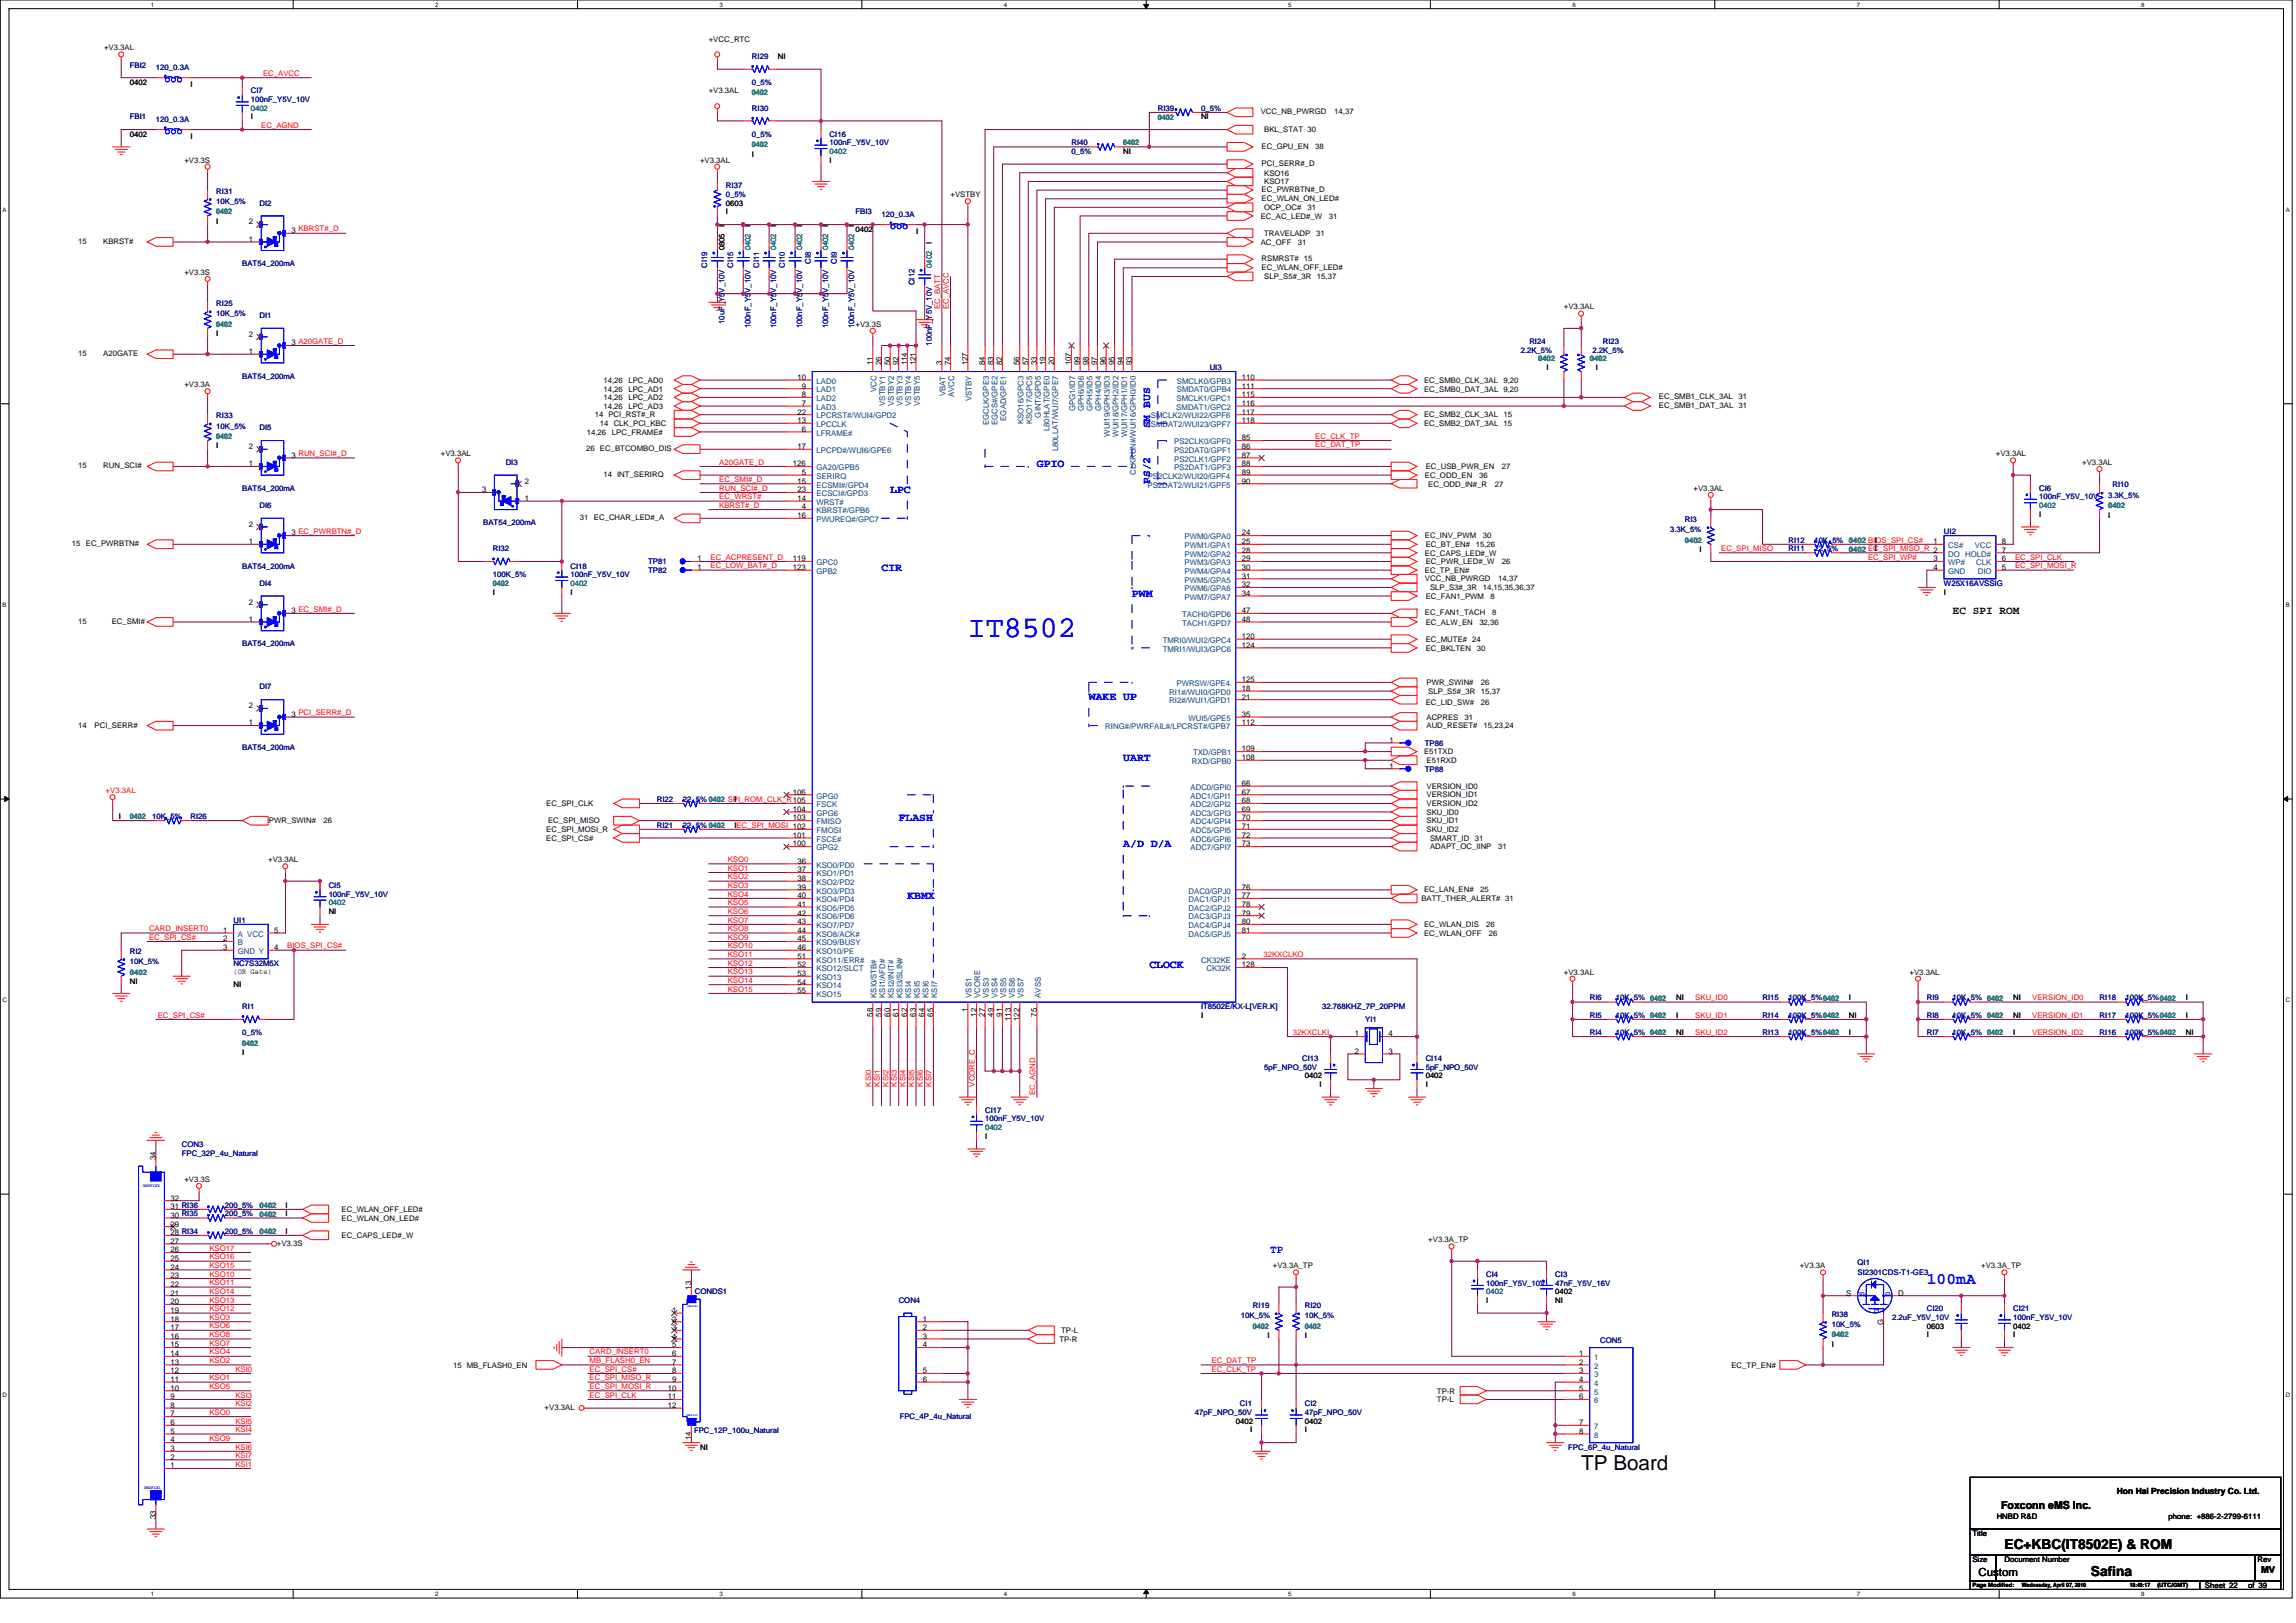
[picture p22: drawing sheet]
<svg xmlns="http://www.w3.org/2000/svg" width="297mm" height="210mm" viewBox="0 0 297 210" stroke-linecap="round" stroke-linejoin="round" font-family="sans-serif">
<defs><g id="words">
<text font-size="3.9" fill="#00f" x="125.2" y="82.4">IT8502</text>
<text font-size="2.7" x="204.6" y="190.2">TP Board</text>
<text font-size="2.1" fill="#00f" x="249.3" y="166.1">100mA</text>
<g font-size="1.8">
<text x="259.3" y="200.4">EC+KBC(IT8502E) &amp; ROM</text>
<text x="270.5" y="203.9">Safina</text>
</g>
<g font-size="1.4" fill="#00f">
<text x="148.8" y="55.4" transform="rotate(-90 148.8 55.4)">SM BUS</text>
<text x="115.2" y="63.8">LPC</text>
<text x="134.2" y="60.5">GPIO</text>
<text x="148.8" y="62.6" transform="rotate(-90 148.8 62.6)">PS/2</text>
<text x="114" y="73.9">CIR</text>
<text x="146.4" y="77.2">PWM</text>
<text x="140.9" y="90.6">WAKE UP</text>
<text x="145.3" y="98.4">UART</text>
<text x="116.3" y="106.3">FLASH</text>
<text x="145.3" y="109.6">A/D D/A</text>
<text x="117.4" y="116.3">KBMX</text>
<text x="148.7" y="125.3">CLOCK</text>
<text x="164.3" y="162.1">TP</text>
</g>
<g font-size="1.4">
<text x="252.6" y="79.4">EC SPI ROM</text>
<text x="258.9" y="195.2">Foxconn eMS Inc.</text>
<text x="256" y="203.9">Custom</text>
</g>
<text font-size="1.2" x="292.5" y="203.5">MV</text>
<text font-size="1.1" x="273.9" y="193.3">Hon Hai Precision Industry Co. Ltd.</text>
<g font-size="1">
<text x="91.7" y="5.4">+VCC_RTC</text>
<text x="13.5" y="6.5">+V3.3AL</text>
<text x="16.8" y="11">0402</text>
<text x="24.6" y="11.3">I</text>
<text x="100.6" y="7.6">NI</text>
<text x="16.8" y="17.7">0402</text>
<text x="32.4" y="15.5">I</text>
<text x="91.7" y="12.1">+V3.3AL</text>
<text x="155.4" y="15.5">NI</text>
<text x="163.1" y="14.8">VCC_NB_PWRGD</text>
<text x="163.6" y="17.1">BKL_STAT 30</text>
<text x="172.6" y="14.8">14,37</text>
<text x="23.9" y="21">+V3.3S</text>
<text x="24.6" y="18">I</text>
<text x="90.6" y="21">+V3.3AL</text>
<text x="97.3" y="20.3">I</text>
<text x="107.3" y="21">I</text>
<text x="145.3" y="19.9">NI</text>
<text x="163.2" y="21.5">PCI_SERR#_D</text>
<text x="163.2" y="19.2">EC_GPU_EN</text>
<text x="163.6" y="23.8">KSO17</text>
<text x="163.6" y="22.7">KSO16</text>
<text x="170.1" y="19.2">38</text>
<text x="28" y="29">I</text>
<text x="32.2" y="29">2</text>
<text x="93.7" y="29.4" transform="rotate(-90 93.7 29.4)">I</text>
<text x="93.9" y="26.6">0603</text>
<text x="93.9" y="27.7">I</text>
<text x="97.1" y="29.4" transform="rotate(-90 97.1 29.4)">I</text>
<text x="100.4" y="29.4" transform="rotate(-90 100.4 29.4)">I</text>
<text x="103.8" y="29.4" transform="rotate(-90 103.8 29.4)">I</text>
<text x="107.1" y="29.4" transform="rotate(-90 107.1 29.4)">I</text>
<text x="110.5" y="29.4" transform="rotate(-90 110.5 29.4)">I</text>
<text x="110.7" y="30">0402</text>
<text x="123" y="25.5">+VSTBY</text>
<text x="163.1" y="28.3">EC_AC_LED#_W</text>
<text x="163.2" y="26">EC_WLAN_ON_LED#</text>
<text x="163.2" y="24.8">EC_PWRBTN#_D</text>
<text x="163.6" y="27.2">OCP_OC#</text>
<text x="169.1" y="27.2">31</text>
<text x="171.9" y="28.3">31</text>
<text x="10.1" y="31.5">15</text>
<text x="13.4" y="31.5">KBRST#</text>
<text x="23.9" y="35.6">+V3.3S</text>
<text x="32.2" y="31.3">1</text>
<text x="37.7" y="30.2">3 KBRST#_D</text>
<text x="93.7" y="32.4" transform="rotate(-90 93.7 32.4)">0805</text>
<text x="118.5" y="30.3">I</text>
<text x="120.6" y="31.6" transform="rotate(-90 120.6 31.6)">I</text>
<text x="163.1" y="31.6">AC_OFF</text>
<text x="163.2" y="33.8">RSMRST# 15</text>
<text x="163.2" y="34.9">EC_WLAN_OFF_LED#</text>
<text x="163.6" y="30.5">TRAVELADP</text>
<text x="167.9" y="31.6">31</text>
<text x="170.3" y="30.5">31</text>
<text x="163.6" y="36.1">SLP_S5#_3R</text>
<text x="170.4" y="36.1">15,37</text>
<text x="202.3" y="40">+V3.3AL</text>
<text x="10.1" y="46.1">15</text>
<text x="13.4" y="46.1">A20GATE</text>
<text x="28" y="43.5">I</text>
<text x="32.2" y="45.8">1</text>
<text x="32.2" y="43.6">2</text>
<text x="37.7" y="44.7">3 A20GATE_D</text>
<text x="110.7" y="42.3">+V3.3S</text>
<text x="112.9" y="47.3" transform="rotate(-90 112.9 47.3)">11</text>
<text x="114" y="47.3" transform="rotate(-90 114 47.3)">26</text>
<text x="115.1" y="47.3" transform="rotate(-90 115.1 47.3)">50</text>
<text x="116.2" y="47.3" transform="rotate(-90 116.2 47.3)">92</text>
<text x="117.4" y="47.3" transform="rotate(-90 117.4 47.3)">114</text>
<text x="118.5" y="47.3" transform="rotate(-90 118.5 47.3)">121</text>
<text x="121.8" y="47.3" transform="rotate(-90 121.8 47.3)">3</text>
<text x="123" y="47.3" transform="rotate(-90 123 47.3)">74</text>
<text x="125.2" y="47.3" transform="rotate(-90 125.2 47.3)">127</text>
<text x="127.4" y="47.3" transform="rotate(-90 127.4 47.3)">84</text>
<text x="128.5" y="47.3" transform="rotate(-90 128.5 47.3)">83</text>
<text x="129.7" y="47.3" transform="rotate(-90 129.7 47.3)">82</text>
<text x="131.9" y="47.3" transform="rotate(-90 131.9 47.3)">56</text>
<text x="133" y="47.3" transform="rotate(-90 133 47.3)">57</text>
<text x="134.1" y="47.3" transform="rotate(-90 134.1 47.3)">33</text>
<text x="135.3" y="47.3" transform="rotate(-90 135.3 47.3)">19</text>
<text x="136.4" y="47.3" transform="rotate(-90 136.4 47.3)">20</text>
<text x="138.6" y="47.3" transform="rotate(-90 138.6 47.3)">107</text>
<text x="139.7" y="47.3" transform="rotate(-90 139.7 47.3)">99</text>
<text x="140.8" y="47.3" transform="rotate(-90 140.8 47.3)">98</text>
<text x="142" y="47.3" transform="rotate(-90 142 47.3)">97</text>
<text x="143.1" y="47.3" transform="rotate(-90 143.1 47.3)">96</text>
<text x="144.2" y="47.3" transform="rotate(-90 144.2 47.3)">95</text>
<text x="145.3" y="47.3" transform="rotate(-90 145.3 47.3)">94</text>
<text x="146.4" y="47.3" transform="rotate(-90 146.4 47.3)">93</text>
<text x="200.1" y="47.9">I</text>
<text x="206.5" y="47.9">I</text>
<text x="23.9" y="50.1">+V3.3A</text>
<text x="76.9" y="54">14 PCI_RST#_R</text>
<text x="78.1" y="49.5">14,26</text>
<text x="78.1" y="50.7">14,26</text>
<text x="78.1" y="51.8">14,26</text>
<text x="78.1" y="52.9">14,26</text>
<text x="81.3" y="49.5">LPC_AD0</text>
<text x="81.3" y="50.7">LPC_AD1</text>
<text x="81.3" y="51.8">LPC_AD2</text>
<text x="81.3" y="52.9">LPC_AD3</text>
<text x="103.2" y="49.1">10</text>
<text x="103.2" y="53.6">22</text>
<text x="103.7" y="50.3">9</text>
<text x="103.7" y="51.4">8</text>
<text x="103.7" y="52.5">7</text>
<text x="160.7" y="53.6">117</text>
<text x="160.7" y="51.4">115</text>
<text x="160.7" y="50.3">111</text>
<text x="160.7" y="49.1">110</text>
<text x="160.7" y="52.5">116</text>
<text x="184.2" y="50.7">EC_SMB0_DAT_3AL 9,20</text>
<text x="184.2" y="49.5">EC_SMB0_CLK_3AL 9,20</text>
<text x="184.2" y="54">EC_SMB2_CLK_3AL 15</text>
<text x="214.6" y="52.8">EC_SMB1_DAT_3AL 31</text>
<text x="214.6" y="51.6">EC_SMB1_CLK_3AL</text>
<text x="224.9" y="51.6">31</text>
<text x="28" y="58">I</text>
<text x="32.2" y="58.1">2</text>
<text x="37.7" y="59.2">3 RUN_SCI#_D</text>
<text x="57" y="59">+V3.3AL</text>
<text x="75.8" y="58.4">26 EC_BTCOMBO_DIS</text>
<text x="75.9" y="56.2">14,26</text>
<text x="77.6" y="55.1">14 CLK_PCI_KBC</text>
<text x="79.2" y="56.2">LPC_FRAME#</text>
<text x="103.2" y="54.7">13</text>
<text x="103.2" y="58.1">17</text>
<text x="103.7" y="55.9">6</text>
<text x="160.7" y="58.1">86</text>
<text x="160.7" y="57">85</text>
<text x="160.7" y="59.2">87</text>
<text x="160.7" y="54.7">118</text>
<text x="184.2" y="55.1">EC_SMB2_DAT_3AL 15</text>
<text x="258.2" y="59">+V3.3AL</text>
<text x="10.1" y="60.6">15</text>
<text x="13.4" y="60.6">RUN_SCI#</text>
<text x="32.2" y="60.3">1</text>
<text x="62.4" y="63.7">3</text>
<text x="67.9" y="64.8">1</text>
<text x="67.9" y="62.6">2</text>
<text x="78.1" y="61.7">14 INT_SERIRQ</text>
<text x="102.6" y="60.3">126</text>
<text x="103.2" y="64.8">14</text>
<text x="103.2" y="62.6">15</text>
<text x="103.2" y="63.7">23</text>
<text x="103.7" y="61.4">5</text>
<text x="103.7" y="65.9">4</text>
<text x="160.7" y="61.4">89</text>
<text x="160.7" y="60.3">88</text>
<text x="160.7" y="62.6">90</text>
<text x="184.3" y="61.8">EC_ODD_EN</text>
<text x="184.4" y="60.7">EC_USB_PWR_EN</text>
<text x="184.8" y="62.9">EC_ODD_IN#_R</text>
<text x="191.4" y="61.8">36</text>
<text x="193.4" y="62.9">27</text>
<text x="194.3" y="60.7">27</text>
<text x="219.1" y="63.5">+V3.3AL</text>
<text x="269.4" y="60.2">+V3.3AL</text>
<text x="9.3" y="70.7">15 EC_PWRBTN#</text>
<text x="32.2" y="70.4">1</text>
<text x="32.2" y="68.2">2</text>
<text x="37.7" y="69.3">3 EC_PWRBTN#_D</text>
<text x="75" y="67.3">31 EC_CHAR_LED#_A</text>
<text x="103.2" y="67">16</text>
<text x="160.7" y="69.3">24</text>
<text x="160.7" y="70.4">25</text>
<text x="160.7" y="71.5">28</text>
<text x="184.3" y="71.9">EC_CAPS_LED#_W</text>
<text x="184.3" y="69.6">EC_INV_PWM</text>
<text x="184.4" y="70.8">EC_BT_EN#</text>
<text x="190.9" y="70.8">15,26</text>
<text x="191.8" y="69.6">30</text>
<text x="219.9" y="71.4">I</text>
<text x="242.6" y="71.3">I</text>
<text x="242.6" y="70.2">I</text>
<text x="250.1" y="70.4">1</text>
<text x="259" y="70.4">8</text>
<text x="259" y="71.5">7</text>
<text x="263.8" y="66.8">I</text>
<text x="272.7" y="67">I</text>
<text x="63.8" y="76.9">I</text>
<text x="73.8" y="76.9">I</text>
<text x="90.2" y="72.6">1</text>
<text x="90.2" y="73.7">1</text>
<text x="102.6" y="73.7">123</text>
<text x="102.6" y="72.6">119</text>
<text x="160.7" y="72.6">29</text>
<text x="160.7" y="73.7">30</text>
<text x="160.7" y="74.9">31</text>
<text x="160.7" y="76">32</text>
<text x="160.7" y="77.1">34</text>
<text x="184.3" y="75.1">VCC_NB_PWRGD</text>
<text x="184.3" y="74.1">EC_TP_EN#</text>
<text x="184.4" y="73">EC_PWR_LED#_W</text>
<text x="184.4" y="77.5">EC_FAN1_PWM</text>
<text x="185" y="76.3">SLP_S3#_3R</text>
<text x="191.8" y="76.3">14,15,35,36,37</text>
<text x="192.8" y="77.5">8</text>
<text x="193.8" y="75.1">14,37</text>
<text x="194.3" y="73">26</text>
<text x="250.1" y="72.6">3</text>
<text x="250.1" y="73.7">4</text>
<text x="251.5" y="76.9">I</text>
<text x="259" y="73.7">5</text>
<text x="259" y="72.6">6</text>
<text x="10.1" y="80.7">15</text>
<text x="14.5" y="80.7">EC_SMI#</text>
<text x="32.2" y="80.5">1</text>
<text x="32.2" y="78.2">2</text>
<text x="37.7" y="79.3">3 EC_SMI#_D</text>
<text x="160.7" y="82.7">120</text>
<text x="160.7" y="83.8">124</text>
<text x="160.7" y="79.3">47</text>
<text x="160.7" y="80.5">48</text>
<text x="184.3" y="79.6">EC_FAN1_TACH</text>
<text x="184.4" y="80.8">EC_ALW_EN</text>
<text x="184.4" y="83.1">EC_MUTE# 24</text>
<text x="191.4" y="80.8">32,36</text>
<text x="193.1" y="79.6">8</text>
<text x="160.7" y="88.3">125</text>
<text x="160.7" y="89.4">18</text>
<text x="184.4" y="84.2">EC_BKLTEN</text>
<text x="184.5" y="88.6">PWR_SWIN#</text>
<text x="184.8" y="89.8">SLP_S5#_3R</text>
<text x="191" y="84.2">30</text>
<text x="191.6" y="89.8">15,37</text>
<text x="191.6" y="88.6">26</text>
<text x="10.1" y="94.1">14</text>
<text x="12.2" y="94.1">PCI_SERR#</text>
<text x="32.2" y="93.9">1</text>
<text x="32.2" y="91.6">2</text>
<text x="37.7" y="92.8">3 PCI_SERR#_D</text>
<text x="160.7" y="93.9">112</text>
<text x="160.7" y="90.5">21</text>
<text x="160.7" y="92.8">35</text>
<text x="184.4" y="91.2">EC_LID_SW#</text>
<text x="184.5" y="93.1">ACPRES</text>
<text x="184.5" y="94.2">AUD_RESET#</text>
<text x="189.5" y="93.1">31</text>
<text x="191.6" y="91.2">26</text>
<text x="191.9" y="94.2">15,23,24</text>
<text x="160.7" y="97.2">109</text>
<text x="160.7" y="101.7">66</text>
<text x="160.7" y="98.3">108</text>
<text x="179.7" y="99.4">1</text>
<text x="179.7" y="96.1">1</text>
<text x="184.2" y="97.6">E51TXD</text>
<text x="184.5" y="98.7">E51RXD</text>
<text x="15.4" y="106">I</text>
<text x="34.8" y="106.5">PWR_SWIN#</text>
<text x="41.8" y="106.5">26</text>
<text x="70.7" y="104.3">EC_SPI_CLK</text>
<text x="70.7" y="107.7">EC_SPI_MOSI_R</text>
<text x="70.9" y="106.5">EC_SPI_MISO</text>
<text x="95" y="103.7">I</text>
<text x="95" y="107.1">IEC_SPI_MOSI 102</text>
<text x="102.6" y="102.8">106</text>
<text x="102.6" y="105">104</text>
<text x="102.6" y="106.2">103</text>
<text x="160.7" y="102.8">67</text>
<text x="160.7" y="103.9">68</text>
<text x="160.7" y="105">69</text>
<text x="160.7" y="106.2">70</text>
<text x="160.7" y="107.3">71</text>
<text x="184.5" y="102.1">VERSION_ID0</text>
<text x="184.5" y="103.2">VERSION_ID1</text>
<text x="184.5" y="104.3">VERSION_ID2</text>
<text x="184.5" y="105.4">SKU_ID0</text>
<text x="184.5" y="106.5">SKU_ID1</text>
<text x="184.5" y="107.7">SKU_ID2</text>
<text x="34.7" y="111.5">+V3.3AL</text>
<text x="70.7" y="108.8">EC_SPI_CS#</text>
<text x="102.6" y="108.4">101</text>
<text x="102.6" y="109.5">100</text>
<text x="103.2" y="111.7">36</text>
<text x="103.2" y="112.9">37</text>
<text x="103.2" y="114">38</text>
<text x="160.7" y="108.4">72</text>
<text x="160.7" y="109.5">73</text>
<text x="185" y="109.9">ADAPT_OC_IINP</text>
<text x="185" y="108.8">SMART_ID</text>
<text x="190.8" y="108.8">31</text>
<text x="193.8" y="109.9">31</text>
<text x="42.5" y="118.3">NI</text>
<text x="103.2" y="115.1">39</text>
<text x="103.2" y="116.2">40</text>
<text x="103.2" y="117.3">41</text>
<text x="103.2" y="118.4">42</text>
<text x="103.2" y="119.6">43</text>
<text x="160.7" y="118.4">79</text>
<text x="160.7" y="117.3">78</text>
<text x="160.7" y="116.2">77</text>
<text x="160.7" y="115.1">76</text>
<text x="160.7" y="119.6">80</text>
<text x="183.9" y="116.6">BATT_THER_ALERT# 31</text>
<text x="184.2" y="115.5">EC_LAN_EN#</text>
<text x="184.2" y="119.9">EC_WLAN_DIS</text>
<text x="191.5" y="115.5">25</text>
<text x="192.3" y="119.9">26</text>
<text x="28.9" y="120.7">1</text>
<text x="28.9" y="121.8">2</text>
<text x="28.9" y="122.9">3</text>
<text x="30.2" y="126">(OR Gate)</text>
<text x="35.5" y="122.9">4</text>
<text x="35.5" y="120.7">5</text>
<text x="103.2" y="120.7">44</text>
<text x="103.2" y="121.8">45</text>
<text x="103.2" y="122.9">46</text>
<text x="103.2" y="124">51</text>
<text x="103.2" y="125.2">52</text>
<text x="160.7" y="124">2</text>
<text x="160.7" y="125.2">128</text>
<text x="160.7" y="120.7">81</text>
<text x="184.2" y="121.1">EC_WLAN_OFF</text>
<text x="192.6" y="121.1">26</text>
<text x="16.8" y="127.3">NI</text>
<text x="30.2" y="127.7">NI</text>
<text x="103.2" y="126.3">53</text>
<text x="103.2" y="127.4">54</text>
<text x="103.2" y="128.5">55</text>
<text x="112.9" y="131.5" transform="rotate(-90 112.9 131.5)">58</text>
<text x="114" y="131.5" transform="rotate(-90 114 131.5)">59</text>
<text x="115.1" y="131.5" transform="rotate(-90 115.1 131.5)">60</text>
<text x="116.2" y="131.5" transform="rotate(-90 116.2 131.5)">61</text>
<text x="117.4" y="131.5" transform="rotate(-90 117.4 131.5)">62</text>
<text x="118.5" y="131.5" transform="rotate(-90 118.5 131.5)">63</text>
<text x="119.6" y="131.5" transform="rotate(-90 119.6 131.5)">64</text>
<text x="120.7" y="131.5" transform="rotate(-90 120.7 131.5)">65</text>
<text x="125.2" y="131" transform="rotate(-90 125.2 131)">1</text>
<text x="126.3" y="131.5" transform="rotate(-90 126.3 131.5)">12</text>
<text x="127.4" y="131.5" transform="rotate(-90 127.4 131.5)">27</text>
<text x="128.5" y="131.5" transform="rotate(-90 128.5 131.5)">49</text>
<text x="129.7" y="131.5" transform="rotate(-90 129.7 131.5)">91</text>
<text x="134.1" y="131.5" transform="rotate(-90 134.1 131.5)">75</text>
<text x="155.4" y="131.7">I</text>
<text x="202.3" y="126.1">+V3.3AL</text>
<text x="216.8" y="131.7">I</text>
<text x="216.8" y="129.4">NI</text>
<text x="239.2" y="129.4">I</text>
<text x="239.2" y="131.7">NI</text>
<text x="247" y="126.1">+V3.3AL</text>
<text x="260.5" y="129.4">NI</text>
<text x="260.5" y="131.7">NI</text>
<text x="282.8" y="131.7">I</text>
<text x="282.8" y="129.4">I</text>
<text x="31.3" y="136.5">I</text>
<text x="130.8" y="132.1" transform="rotate(-90 130.8 132.1)">113</text>
<text x="131.9" y="132.1" transform="rotate(-90 131.9 132.1)">122</text>
<text x="175.3" y="134.1">1</text>
<text x="175.3" y="136.3">2</text>
<text x="179.6" y="136.3">3</text>
<text x="179.6" y="134.1">4</text>
<text x="216.8" y="133.9">NI</text>
<text x="239.2" y="133.9">I</text>
<text x="260.5" y="133.9">I</text>
<text x="282.8" y="133.9">NI</text>
<text x="168.8" y="139.5">0402</text>
<text x="170.7" y="140.6">I</text>
<text x="184.4" y="139.5">0402</text>
<text x="184.4" y="140.6">I</text>
<text x="127.4" y="147.3">I</text>
<text x="20.1" y="150.1" transform="rotate(-90 20.1 150.1)">34</text>
<text x="22.1" y="155.3">32</text>
<text x="23.9" y="152.9">+V3.3S</text>
<text x="22.1" y="160.9">27</text>
<text x="22.1" y="159.8">28 RI34</text>
<text x="22.1" y="158.7">29</text>
<text x="22.1" y="157.6">30 RI35</text>
<text x="22.1" y="156.4">31 RI36</text>
<text x="35.8" y="161.2">+V3.3S</text>
<text x="36.9" y="159.6">I</text>
<text x="36.9" y="157.4">I</text>
<text x="36.9" y="156.3">I</text>
<text x="44.2" y="160.2">EC_CAPS_LED#_W</text>
<text x="44.2" y="156.8">EC_WLAN_OFF_LED#</text>
<text x="44.2" y="157.9">EC_WLAN_ON_LED#</text>
<text x="184.8" y="160.7">+V3.3A_TP</text>
<text x="22.1" y="167.6">21</text>
<text x="22.1" y="166.5">22</text>
<text x="22.1" y="165.4">23</text>
<text x="22.1" y="164.3">24</text>
<text x="22.1" y="163.2">25</text>
<text x="22.1" y="162">26</text>
<text x="89.4" y="166.9" transform="rotate(-90 89.4 166.9)">13</text>
<text x="164.7" y="164.1">+V3.3A_TP</text>
<text x="201.2" y="167.4">0402</text>
<text x="232.8" y="164.1">+V3.3A</text>
<text x="238.9" y="167.6">S</text>
<text x="245.6" y="167.6">D</text>
<text x="256.3" y="164.1">+V3.3A_TP</text>
<text x="22.1" y="173.2">16</text>
<text x="22.1" y="172.1">17</text>
<text x="22.1" y="171">18</text>
<text x="22.1" y="169.9">19</text>
<text x="22.1" y="168.7">20</text>
<text x="87" y="169.9">1</text>
<text x="87" y="171">2</text>
<text x="87" y="172.1">3</text>
<text x="87" y="173.2">4</text>
<text x="119.4" y="171">1</text>
<text x="119.4" y="172.1">2</text>
<text x="119.4" y="173.2">3</text>
<text x="137.1" y="173.6">TP-R</text>
<text x="137.3" y="172.5">TP-L</text>
<text x="164" y="173.1">I</text>
<text x="168.8" y="173.1">I</text>
<text x="192.3" y="168.6">I</text>
<text x="201.2" y="168.6">NI</text>
<text x="243.7" y="171.4" transform="rotate(-90 243.7 171.4)">G</text>
<text x="249.3" y="171.9">0603</text>
<text x="249.3" y="173">I</text>
<text x="260.5" y="171.9">0402</text>
<text x="260.5" y="173">I</text>
<text x="22.1" y="179.9">10</text>
<text x="22.1" y="178.8">11</text>
<text x="22.1" y="177.7">12</text>
<text x="22.1" y="176.6">13</text>
<text x="22.1" y="175.5">14</text>
<text x="22.1" y="174.3">15</text>
<text x="58.6" y="176.9">15 MB_FLASH0_EN</text>
<text x="86.4" y="179.9">10</text>
<text x="87" y="174.3">5</text>
<text x="87" y="175.5">6</text>
<text x="87" y="176.6">7</text>
<text x="87" y="177.7">8</text>
<text x="87" y="178.8">9</text>
<text x="119.4" y="174.3">4</text>
<text x="119.4" y="177.7">5</text>
<text x="119.4" y="178.8">6</text>
<text x="204.3" y="175.5">1</text>
<text x="204.3" y="176.6">2</text>
<text x="204.3" y="177.7">3</text>
<text x="204.3" y="178.8">4</text>
<text x="204.3" y="179.9">5</text>
<text x="224" y="176.9">EC_TP_EN#</text>
<text x="237" y="174.2">I</text>
<text x="22.1" y="185.5">5</text>
<text x="22.1" y="184.4">6</text>
<text x="22.1" y="183.3">7</text>
<text x="22.1" y="182.2">8</text>
<text x="22.1" y="181">9</text>
<text x="70.5" y="182.4">+V3.3AL</text>
<text x="86.4" y="181">11</text>
<text x="86.4" y="182.2">12</text>
<text x="159.9" y="184.2">0402</text>
<text x="161.8" y="185.3">I</text>
<text x="168.8" y="184.2">0402</text>
<text x="168.8" y="185.3">I</text>
<text x="185.9" y="180.3">TP-R</text>
<text x="185.9" y="181.4">TP-L</text>
<text x="204.3" y="181">6</text>
<text x="204.3" y="184.4">7</text>
<text x="204.3" y="185.5">8</text>
<text x="22.1" y="190">1</text>
<text x="22.1" y="188.8">2</text>
<text x="22.1" y="187.7">3</text>
<text x="22.1" y="186.6">4</text>
<text x="89.4" y="186.3" transform="rotate(-90 89.4 186.3)">14</text>
<text x="90.6" y="187.6">NI</text>
<text x="20.1" y="196.6" transform="rotate(-90 20.1 196.6)">33</text>
<text x="258.3" y="196.5">HNBD R&amp;D</text>
<text x="280.6" y="196.5">phone: +886-2-2799-6111</text>
<text x="255.2" y="198.7">Title</text>
<text x="255.2" y="202.1">Size</text>
<text x="259.3" y="202.1">Document Number</text>
<text x="292.1" y="202.1">Rev</text>
<text x="285.3" y="205.4">Sheet 22</text>
<text x="290.8" y="205.4">of 39</text>
</g>
<g font-size="1" fill="#000080">
<text x="16.8" y="8.7">FBI2</text>
<text x="20.2" y="9.1">120_0.3A</text>
<text x="97.3" y="7.6">RI29</text>
<text x="97.3" y="11">0_5%</text>
<text x="16.8" y="15.5">FBI1</text>
<text x="20.2" y="15.8">120_0.3A</text>
<text x="32.4" y="12.1">CI7</text>
<text x="32.4" y="13.2">100nF_Y5V_10V</text>
<text x="97.3" y="14.3">RI30</text>
<text x="97.3" y="17.7">0_5%</text>
<text x="107.3" y="17.7">CI16</text>
<text x="149.8" y="14.3">RI39</text>
<text x="155.4" y="14.3">0_5%</text>
<text x="107.3" y="18.8">100nF_Y5V_10V</text>
<text x="138.6" y="18.8">RI40</text>
<text x="138.6" y="19.9">0_5%</text>
<text x="28" y="25.1">RI31</text>
<text x="28" y="26.4">10K_5%</text>
<text x="33.6" y="26.6">DI2</text>
<text x="93.9" y="24.4">RI37</text>
<text x="93.9" y="25.5">0_5%</text>
<text x="110.7" y="27.7">FBI3</text>
<text x="114" y="28.1">120_0.3A</text>
<text x="31.3" y="34.4">BAT54_200mA</text>
<text x="91.5" y="34.6" transform="rotate(-90 91.5 34.6)">CI19</text>
<text x="94.8" y="34.6" transform="rotate(-90 94.8 34.6)">CI15</text>
<text x="98.2" y="34.6" transform="rotate(-90 98.2 34.6)">CI11</text>
<text x="101.6" y="34.6" transform="rotate(-90 101.6 34.6)">CI10</text>
<text x="104.9" y="34.1" transform="rotate(-90 104.9 34.1)">CI8</text>
<text x="108.3" y="34.1" transform="rotate(-90 108.3 34.1)">CI9</text>
<text x="28" y="39.6">RI25</text>
<text x="28" y="40.9">10K_5%</text>
<text x="33.6" y="41.1">DI1</text>
<text x="93.7" y="41.9" transform="rotate(-90 93.7 41.9)">10uF_Y5V_10V</text>
<text x="118.3" y="36.9" transform="rotate(-90 118.3 36.9)">CI12</text>
<text x="97.1" y="42.5" transform="rotate(-90 97.1 42.5)">100nF_Y5V_10V</text>
<text x="100.4" y="42.5" transform="rotate(-90 100.4 42.5)">100nF_Y5V_10V</text>
<text x="103.8" y="42.5" transform="rotate(-90 103.8 42.5)">100nF_Y5V_10V</text>
<text x="107.1" y="42.5" transform="rotate(-90 107.1 42.5)">100nF_Y5V_10V</text>
<text x="110.5" y="42.5" transform="rotate(-90 110.5 42.5)">100nF_Y5V_10V</text>
<text x="120.6" y="44.7" transform="rotate(-90 120.6 44.7)">100nF_Y5V_10V</text>
<text x="156.5" y="47.9">UI3</text>
<text x="196.7" y="45.6">2.2K_5%</text>
<text x="197.9" y="44.5">RI24</text>
<text x="206" y="45.6">2.2K_5%</text>
<text x="207.4" y="44.5">RI23</text>
<text x="31.3" y="49">BAT54_200mA</text>
<text x="28" y="54.1">RI33</text>
<text x="28" y="55.5">10K_5%</text>
<text x="33.6" y="55.7">DI5</text>
<text x="31.3" y="63.5">BAT54_200mA</text>
<text x="33.6" y="65.7">DI6</text>
<text x="65.4" y="60.2">DI3</text>
<text x="263.8" y="63.5">CI6</text>
<text x="263.8" y="64.6">100nF_Y5V_10V</text>
<text x="272.7" y="64.4">3.3K_5%</text>
<text x="273.3" y="63.1">RI10</text>
<text x="62.5" y="68">BAT54_200mA</text>
<text x="63.8" y="71.3">RI32</text>
<text x="216.1" y="68.9">3.3K_5%</text>
<text x="218" y="67.5">RI3</text>
<text x="231.4" y="71.3">RI11</text>
<text x="231.4" y="70.2">RI12</text>
<text x="234.7" y="71.3">22_5%</text>
<text x="234.7" y="70.2">10K_5%</text>
<text x="251.5" y="69.1">UI2</text>
<text x="31.3" y="73.6">BAT54_200mA</text>
<text x="33.6" y="75.8">DI4</text>
<text x="63.8" y="74.7">100K_5%</text>
<text x="73.8" y="73.6">CI18</text>
<text x="73.8" y="74.7">100nF_Y5V_10V</text>
<text x="83.9" y="73">TP81</text>
<text x="83.9" y="74.1">TP82</text>
<text x="251.5" y="75.8">W25X16AVSSIG</text>
<text x="31.3" y="83.6">BAT54_200mA</text>
<text x="33.6" y="89.2">DI7</text>
<text x="31.3" y="97">BAT54_200mA</text>
<text x="184.3" y="99.8">TP88</text>
<text x="184.3" y="96.5">TP86</text>
<text x="19.7" y="106">10K_5%</text>
<text x="24.6" y="106">RI26</text>
<text x="85" y="103.7">RI22</text>
<text x="85" y="107.1">RI21</text>
<text x="88.3" y="103.7">22_5% 0402 SPI_ROM_CLK_R105</text>
<text x="88.3" y="107.1">22_5% 0402</text>
<text x="30.2" y="119.4">UI1</text>
<text x="42.5" y="114.9">CI5</text>
<text x="42.5" y="116">100nF_Y5V_10V</text>
<text x="16.8" y="123.4">RI2</text>
<text x="16.8" y="124.7">10K_5%</text>
<text x="30.2" y="125">NC7S32M5X</text>
<text x="31.3" y="130.6">RI1</text>
<text x="155.4" y="130.6">IT8502E/KX-L[VER.K]</text>
<text x="171" y="130.6">32.768KHZ_7P_20PPM</text>
<text x="205.7" y="131.7">RI5</text>
<text x="205.7" y="129.4">RI6</text>
<text x="209" y="131.7">10K_5% 0402</text>
<text x="209" y="129.4">10K_5% 0402</text>
<text x="228" y="129.4">RI15</text>
<text x="228" y="131.7">RI14</text>
<text x="231.4" y="129.4">100K_5%0402</text>
<text x="231.4" y="131.7">100K_5%0402</text>
<text x="249.3" y="129.4">RI9</text>
<text x="249.3" y="131.7">RI8</text>
<text x="252.6" y="129.4">10K_5% 0402</text>
<text x="252.6" y="131.7">10K_5% 0402</text>
<text x="271.6" y="131.7">RI17</text>
<text x="271.6" y="129.4">RI18</text>
<text x="275" y="131.7">100K_5%0402</text>
<text x="275" y="129.4">100K_5%0402</text>
<text x="31.3" y="133.9">0_5%</text>
<text x="168.5" y="137.3">CI13</text>
<text x="176.6" y="132.2">YI1</text>
<text x="184.4" y="137.3">CI14</text>
<text x="205.7" y="133.9">RI4</text>
<text x="209" y="133.9">10K_5% 0402</text>
<text x="228" y="133.9">RI13</text>
<text x="231.4" y="133.9">100K_5%0402</text>
<text x="249.3" y="133.9">RI7</text>
<text x="252.6" y="133.9">10K_5% 0402</text>
<text x="271.6" y="133.9">RI16</text>
<text x="275" y="133.9">100K_5%0402</text>
<text x="127.4" y="144">CI17</text>
<text x="163.6" y="138.4">5pF_NPO_50V</text>
<text x="184.4" y="138.4">5pF_NPO_50V</text>
<text x="23.5" y="148.4">CON3</text>
<text x="23.5" y="149.6">FPC_32P_4u_Natural</text>
<text x="127.4" y="145.1">100nF_Y5V_10V</text>
<text x="29.1" y="159.6">200_5%</text>
<text x="29.1" y="157.4">200_5%</text>
<text x="29.1" y="156.3">200_5%</text>
<text x="89.9" y="167.4">CONDS1</text>
<text x="192.3" y="165.2">CI4</text>
<text x="192.3" y="166.3">100nF_Y5V_10V</text>
<text x="201.2" y="165.2">CI3</text>
<text x="201.2" y="166.3">47nF_Y5V_16V</text>
<text x="240.3" y="163.6">QI1</text>
<text x="240.3" y="165">SI2301CDS-T1-GE3</text>
<text x="116.3" y="168.6">CON4</text>
<text x="160.5" y="170.6">10K_5%</text>
<text x="162.1" y="169.2">RI19</text>
<text x="168.8" y="169.2">RI20</text>
<text x="168.8" y="170.6">10K_5%</text>
<text x="207" y="173.7">CON5</text>
<text x="237" y="170.3">RI38</text>
<text x="237" y="171.7">10K_5%</text>
<text x="244.8" y="170.8">2.2uF_Y5V_10V</text>
<text x="249.3" y="169.7">CI20</text>
<text x="260.5" y="169.7">CI21</text>
<text x="260.5" y="170.8">100nF_Y5V_10V</text>
<text x="89.8" y="185.4">FPC_12P_100u_Natural</text>
<text x="116.4" y="183.5">FPC_4P_4u_Natural</text>
<text x="154.6" y="183.1">47pF_NPO_50V</text>
<text x="160.4" y="182">CI1</text>
<text x="168.8" y="182">CI2</text>
<text x="168.8" y="183.1">47pF_NPO_50V</text>
<text x="202.9" y="187.6">FPC_6P_4u_Natural</text>
</g>
<g font-size="1" fill="#f00">
<text x="34" y="9.8">EC_AVCC</text>
<text x="33.8" y="16.5">EC_AGND</text>
<text x="121.6" y="40" transform="rotate(-90 121.6 40)">EC_BATT</text>
<text x="122.7" y="40" transform="rotate(-90 122.7 40)">EC_AVCC</text>
<text x="170.2" y="57.9">EC_DAT_TP</text>
<text x="170.2" y="56.8">EC_CLK_TP</text>
<text x="93" y="60.1">A20GATE_D</text>
<text x="93" y="65.7">KBRST#_D</text>
<text x="93" y="64.6">EC_WRST#</text>
<text x="93" y="63.5">RUN_SCI#_D</text>
<text x="93" y="62.4">EC_SMI#_D</text>
<text x="222.7" y="71.3">EC_SPI_MISO</text>
<text x="91.9" y="72.4">EC_ACPRESENT_D</text>
<text x="91.9" y="73.5">EC_LOW_BAT#_D</text>
<text x="241.7" y="72.4">EC_SPI_WP#</text>
<text x="260.7" y="73.5">EC_SPI_MOSI_R</text>
<text x="260.7" y="72.4">EC_SPI_CLK</text>
<text x="13.7" y="102.6">+V3.3AL</text>
<text x="94.1" y="112.6">KSO1</text>
<text x="94.1" y="113.8">KSO2</text>
<text x="94.1" y="111.5">KSO0</text>
<text x="94.1" y="117.1">KSO5</text>
<text x="94.1" y="118.2">KSO6</text>
<text x="94.1" y="114.9">KSO3</text>
<text x="94.1" y="119.4">KSO7</text>
<text x="94.1" y="116">KSO4</text>
<text x="19.3" y="120.5">CARD_INSERT0</text>
<text x="19.3" y="121.6">EC_SPI_CS#</text>
<text x="37.2" y="122.7">BIOS_SPI_CS#</text>
<text x="94.1" y="120.5">KSO8</text>
<text x="94.1" y="124.9">KSO12</text>
<text x="94.1" y="121.6">KSO9</text>
<text x="94.1" y="122.7">KSO10</text>
<text x="94.1" y="123.8">KSO11</text>
<text x="163.4" y="123.8">32KXCLKO</text>
<text x="20.4" y="131.7">EC_SPI_CS#</text>
<text x="94.1" y="126.1">KSO13</text>
<text x="94.1" y="127.2">KSO14</text>
<text x="94.1" y="128.3">KSO15</text>
<text x="219.3" y="129.4">SKU_ID0</text>
<text x="219.3" y="131.7">SKU_ID1</text>
<text x="262.9" y="129.4">VERSION_ID0</text>
<text x="262.9" y="131.7">VERSION_ID1</text>
<text x="167.3" y="133.9">32KXCLKI</text>
<text x="219.3" y="133.9">SKU_ID2</text>
<text x="262.9" y="133.9">VERSION_ID2</text>
<text x="112.7" y="140.6" transform="rotate(-90 112.7 140.6)">KSI0</text>
<text x="113.8" y="140.6" transform="rotate(-90 113.8 140.6)">KSI1</text>
<text x="114.9" y="140.6" transform="rotate(-90 114.9 140.6)">KSI2</text>
<text x="116" y="140.6" transform="rotate(-90 116 140.6)">KSI3</text>
<text x="117.2" y="140.6" transform="rotate(-90 117.2 140.6)">KSI4</text>
<text x="118.3" y="140.6" transform="rotate(-90 118.3 140.6)">KSI5</text>
<text x="119.4" y="140.6" transform="rotate(-90 119.4 140.6)">KSI6</text>
<text x="120.5" y="140.6" transform="rotate(-90 120.5 140.6)">KSI7</text>
<text x="126.1" y="140.6" transform="rotate(-90 126.1 140.6)">VCORE_C</text>
<text x="133.9" y="141.7" transform="rotate(-90 133.9 141.7)">EC_AGND</text>
<text x="27.1" y="161.8">KSO17</text>
<text x="27.1" y="164.1">KSO15</text>
<text x="27.1" y="165.2">KSO10</text>
<text x="27.1" y="167.4">KSO14</text>
<text x="27.1" y="166.3">KSO11</text>
<text x="27.1" y="162.9">KSO16</text>
<text x="27.1" y="170.8">KSO3</text>
<text x="27.1" y="171.9">KSO6</text>
<text x="27.1" y="168.5">KSO13</text>
<text x="27.1" y="169.7">KSO12</text>
<text x="27.1" y="173">KSO8</text>
<text x="27.1" y="176.4">KSO2</text>
<text x="27.1" y="179.7">KSO5</text>
<text x="27.1" y="178.6">KSO1</text>
<text x="27.1" y="175.2">KSO4</text>
<text x="27.1" y="174.1">KSO7</text>
<text x="30.5" y="177.5">KSI0</text>
<text x="76.3" y="176.4">MB_FLASH0_EN</text>
<text x="76.3" y="175.2">CARD_INSERT0</text>
<text x="76.3" y="179.7">EC_SPI_MOSI_R</text>
<text x="76.3" y="178.6">EC_SPI_MISO_R</text>
<text x="76.3" y="177.5">EC_SPI_CS#</text>
<text x="156.7" y="177.5">EC_CLK_TP</text>
<text x="156.7" y="176.4">EC_DAT_TP</text>
<text x="27.1" y="183">KSO0</text>
<text x="30.5" y="184.2">KSI5</text>
<text x="30.5" y="185.3">KSI4</text>
<text x="30.5" y="180.8">KSI3</text>
<text x="30.5" y="181.9">KSI2</text>
<text x="76.3" y="180.8">EC_SPI_CLK</text>
<text x="27.1" y="186.4">KSO9</text>
<text x="30.5" y="187.5">KSI6</text>
<text x="30.5" y="189.8">KSI1</text>
<text x="30.5" y="188.6">KSI7</text>
</g>
<g font-size="1" fill="#008040">
<text x="32.4" y="14.3">0402</text>
<text x="97.3" y="12.3">0402</text>
<text x="149.8" y="15.5">0402</text>
<text x="97.3" y="19">0402</text>
<text x="107.3" y="19.9">0402</text>
<text x="145.3" y="18.8">0402</text>
<text x="28" y="27.7">0402</text>
<text x="97.1" y="32.4" transform="rotate(-90 97.1 32.4)">0402</text>
<text x="100.4" y="32.4" transform="rotate(-90 100.4 32.4)">0402</text>
<text x="103.8" y="32.4" transform="rotate(-90 103.8 32.4)">0402</text>
<text x="107.1" y="32.4" transform="rotate(-90 107.1 32.4)">0402</text>
<text x="110.5" y="32.4" transform="rotate(-90 110.5 32.4)">0402</text>
<text x="120.6" y="34.6" transform="rotate(-90 120.6 34.6)">0402</text>
<text x="28" y="42.3">0402</text>
<text x="199" y="46.8">0402</text>
<text x="205.7" y="46.8">0402</text>
<text x="28" y="56.8">0402</text>
<text x="263.8" y="65.7">0402</text>
<text x="272.7" y="65.8">0402</text>
<text x="218" y="70.2">0402</text>
<text x="239.2" y="71.4">0402 EC_SPI_MISO_R 2</text>
<text x="239.2" y="70.2">0402 BIOS_SPI_CS#</text>
<text x="63.8" y="75.8">0402</text>
<text x="73.8" y="75.8">0402</text>
<text x="16.8" y="106">0402</text>
<text x="42.5" y="117.1">0402</text>
<text x="16.8" y="126.1">0402</text>
<text x="31.3" y="135.3">0402</text>
<text x="127.4" y="146.2">0402</text>
<text x="33.6" y="159.6">0402</text>
<text x="33.6" y="157.4">0402</text>
<text x="33.6" y="156.3">0402</text>
<text x="192.3" y="167.4">0402</text>
<text x="162.1" y="171.9">0402</text>
<text x="168.8" y="171.9">0402</text>
<text x="237" y="173">0402</text>
</g>
<g font-size="1" fill="#004080">
<text x="105.6" y="49.7">LAD0</text>
<text x="105.6" y="50.8">LAD1</text>
<text x="105.6" y="51.9">LAD2</text>
<text x="105.6" y="53">LAD3</text>
<text x="113.4" y="50.7" transform="rotate(-90 113.4 50.7)">VCC</text>
<text x="114.5" y="52.5" transform="rotate(-90 114.5 52.5)">VSTBY1</text>
<text x="115.7" y="52.5" transform="rotate(-90 115.7 52.5)">VSTBY2</text>
<text x="116.8" y="52.5" transform="rotate(-90 116.8 52.5)">VSTBY3</text>
<text x="117.9" y="52.5" transform="rotate(-90 117.9 52.5)">VSTBY4</text>
<text x="119" y="52.5" transform="rotate(-90 119 52.5)">VSTBY5</text>
<text x="122.3" y="51.3" transform="rotate(-90 122.3 51.3)">VBAT</text>
<text x="123.5" y="51.4" transform="rotate(-90 123.5 51.4)">AVCC</text>
<text x="125.7" y="51.9" transform="rotate(-90 125.7 51.9)">VSTBY</text>
<text x="139.1" y="53.2" transform="rotate(-90 139.1 53.2)">GPG1/ID7</text>
<text x="140.2" y="53.2" transform="rotate(-90 140.2 53.2)">GPH6/ID6</text>
<text x="141.3" y="53.2" transform="rotate(-90 141.3 53.2)">GPH5/ID5</text>
<text x="142.5" y="53.2" transform="rotate(-90 142.5 53.2)">GPH4/ID4</text>
<text x="152.2" y="53">SMDAT1/GPC2</text>
<text x="152.2" y="51.9">SMCLK1/GPC1</text>
<text x="152.2" y="50.8">SMDAT0/GPB4</text>
<text x="152.3" y="49.7">SMCLK0/GPB3</text>
<text x="105.6" y="55.2">LPCCLK</text>
<text x="105.6" y="56.4">LFRAME#</text>
<text x="105.6" y="58.6">LPCPD#/WUI6/GPE6</text>
<text x="105.6" y="54.1">LPCRST#/WUI4/GPD2</text>
<text x="127.9" y="55" transform="rotate(-90 127.9 55)">EGCLK/GPE3</text>
<text x="129" y="55" transform="rotate(-90 129 55)">EGCS#/GPE2</text>
<text x="130.2" y="54.4" transform="rotate(-90 130.2 54.4)">EGAD/GPE1</text>
<text x="132.4" y="54.9" transform="rotate(-90 132.4 54.9)">KSO16/GPC3</text>
<text x="133.5" y="54.9" transform="rotate(-90 133.5 54.9)">KSO17/GPC5</text>
<text x="134.6" y="54" transform="rotate(-90 134.6 54)">GINT/GPD5</text>
<text x="135.8" y="55.8" transform="rotate(-90 135.8 55.8)">L80HLAT/GPE0</text>
<text x="136.9" y="58.4" transform="rotate(-90 136.9 58.4)">L80LLAT/WUI7/GPE7</text>
<text x="143.6" y="56.5" transform="rotate(-90 143.6 56.5)">WUI19/GPH3/ID3</text>
<text x="144.7" y="56.5" transform="rotate(-90 144.7 56.5)">WUI18/GPH2/ID2</text>
<text x="145.8" y="56.5" transform="rotate(-90 145.8 56.5)">WUI17/GPH1/ID1</text>
<text x="148.9" y="55.2">SMDAT2/WUI23/GPF7</text>
<text x="148.9" y="54.1">SMCLK2/WUI22/GPF6</text>
<text x="151.9" y="58.6">PS2DAT0/GPF1</text>
<text x="151.9" y="57.5">PS2CLK0/GPF0</text>
<text x="151.9" y="59.7">PS2CLK1/GPF2</text>
<text x="105.6" y="65.3">WRST#</text>
<text x="105.6" y="62">SERIRQ</text>
<text x="105.6" y="63.1">ECSMI#/GPD4</text>
<text x="105.6" y="64.2">ECSCI#/GPD3</text>
<text x="105.6" y="60.8">GA20/GPB5</text>
<text x="146.9" y="61.4" transform="rotate(-90 146.9 61.4)">CLKRUN#/WUI16/GPH0/ID0</text>
<text x="148.5" y="63.1">PS2DAT2/WUI21/GPF5</text>
<text x="148.5" y="62">PS2CLK2/WUI20/GPF4</text>
<text x="151.9" y="60.8">PS2DAT1/GPF3</text>
<text x="105.6" y="66.4">KBRST#/GPB6</text>
<text x="105.6" y="67.5">PWUREQ#/GPC7</text>
<text x="153.2" y="69.8">PWM0/GPA0</text>
<text x="153.2" y="70.9">PWM1/GPA1</text>
<text x="252" y="70.9">CS#</text>
<text x="255.5" y="70.9">VCC</text>
<text x="105.6" y="74.3">GPB2</text>
<text x="105.6" y="73.1">GPC0</text>
<text x="153.2" y="72">PWM2/GPA2</text>
<text x="153.2" y="73.1">PWM3/GPA3</text>
<text x="153.2" y="74.3">PWM4/GPA4</text>
<text x="153.2" y="75.4">PWM5/GPA5</text>
<text x="153.2" y="76.5">PWM6/GPA6</text>
<text x="153.2" y="77.6">PWM7/GPA7</text>
<text x="252" y="72">DO HOLD#</text>
<text x="252" y="73.1">WP#</text>
<text x="252" y="74.3">GND</text>
<text x="255.7" y="73.1">CLK</text>
<text x="255.9" y="74.3">DIO</text>
<text x="150.4" y="83.2">TMRI0/WUI2/GPC4</text>
<text x="152.9" y="79.8">TACH0/GPD6</text>
<text x="152.9" y="81">TACH1/GPD7</text>
<text x="150.4" y="84.3">TMRI1/WUI3/GPC6</text>
<text x="151.3" y="89.9">RI1#/WUI0/GPD0</text>
<text x="152.2" y="88.8">PWRSW/GPE4</text>
<text x="143" y="94.4">RING#/PWRFAIL#/LPCRST#/GPB7</text>
<text x="151.3" y="91">RI2#/WUI1/GPD1</text>
<text x="153.8" y="93.3">WUI5/GPE5</text>
<text x="154.2" y="98.8">RXD/GPB0</text>
<text x="154.3" y="97.7">TXD/GPB1</text>
<text x="105.6" y="103.3">GPG0</text>
<text x="105.6" y="104.4">FSCK</text>
<text x="105.6" y="105.5">GPG6</text>
<text x="105.6" y="106.7">FMISO</text>
<text x="105.6" y="107.8">FMOSI</text>
<text x="154" y="102.2">ADC0/GPI0</text>
<text x="154" y="103.3">ADC1/GPI1</text>
<text x="154" y="104.4">ADC2/GPI2</text>
<text x="154" y="105.5">ADC3/GPI3</text>
<text x="154" y="106.7">ADC4/GPI4</text>
<text x="154" y="107.8">ADC5/GPI5</text>
<text x="105.6" y="108.9">FSCE#</text>
<text x="105.6" y="110">GPG2</text>
<text x="105.6" y="112.2">KSO0/PD0</text>
<text x="105.6" y="113.4">KSO1/PD1</text>
<text x="154" y="108.9">ADC6/GPI6</text>
<text x="154" y="110">ADC7/GPI7</text>
<text x="105.6" y="114.5">KSO2/PD2</text>
<text x="105.6" y="115.6">KSO3/PD3</text>
<text x="105.6" y="116.7">KSO4/PD4</text>
<text x="105.6" y="117.8">KSO5/PD5</text>
<text x="105.6" y="119">KSO6/PD6</text>
<text x="153.8" y="119">DAC3/GPJ3</text>
<text x="153.8" y="117.8">DAC2/GPJ2</text>
<text x="153.8" y="116.7">DAC1/GPJ1</text>
<text x="153.8" y="115.6">DAC0/GPJ0</text>
<text x="30.8" y="121.2">A VCC</text>
<text x="30.8" y="122.3">B</text>
<text x="30.8" y="123.4">GND Y</text>
<text x="105.6" y="120.1">KSO7/PD7</text>
<text x="105.6" y="121.2">KSO8/ACK#</text>
<text x="105.6" y="122.3">KSO9/BUSY</text>
<text x="105.6" y="123.4">KSO10/PE</text>
<text x="105.6" y="124.5">KSO11/ERR#</text>
<text x="105.6" y="125.7">KSO12/SLCT</text>
<text x="153.8" y="121.2">DAC5/GPJ5</text>
<text x="153.8" y="120.1">DAC4/GPJ4</text>
<text x="155.4" y="124.5">CK32KE</text>
<text x="156.1" y="125.7">CK32K</text>
<text x="105.6" y="126.8">KSO13</text>
<text x="105.6" y="127.9">KSO14</text>
<text x="105.6" y="129">KSO15</text>
<text x="113.4" y="129.1" transform="rotate(-90 113.4 129.1)">KSI0/STB#</text>
<text x="114.5" y="129.1" transform="rotate(-90 114.5 129.1)">KSI1/AFD#</text>
<text x="115.7" y="129.1" transform="rotate(-90 115.7 129.1)">KSI2/INIT#</text>
<text x="116.8" y="129.1" transform="rotate(-90 116.8 129.1)">KSI3/SLIN#</text>
<text x="117.9" y="129.1" transform="rotate(-90 117.9 129.1)">KSI4</text>
<text x="119" y="129.1" transform="rotate(-90 119 129.1)">KSI5</text>
<text x="120.1" y="129.1" transform="rotate(-90 120.1 129.1)">KSI6</text>
<text x="121.2" y="129.1" transform="rotate(-90 121.2 129.1)">KSI7</text>
<text x="125.7" y="129.1" transform="rotate(-90 125.7 129.1)">VSS1</text>
<text x="126.8" y="129.1" transform="rotate(-90 126.8 129.1)">VCORE</text>
<text x="127.9" y="129.1" transform="rotate(-90 127.9 129.1)">VSS3</text>
<text x="129" y="129.1" transform="rotate(-90 129 129.1)">VSS4</text>
<text x="130.2" y="129.1" transform="rotate(-90 130.2 129.1)">VSS5</text>
<text x="131.3" y="129.1" transform="rotate(-90 131.3 129.1)">VSS6</text>
<text x="132.4" y="129.1" transform="rotate(-90 132.4 129.1)">VSS7</text>
<text x="134.6" y="129.1" transform="rotate(-90 134.6 129.1)">AVSS</text>
<text x="206.2" y="176">1</text>
<text x="206.2" y="177.1">2</text>
<text x="206.2" y="178.2">3</text>
<text x="206.2" y="179.3">4</text>
<text x="206.2" y="180.4">5</text>
<text x="206.2" y="181.5">6</text>
<text x="206.2" y="184.9">7</text>
<text x="206.2" y="186">8</text>
</g>
<g font-size="1" fill="#00f">
<text x="241.2" y="167.6" transform="rotate(-90 241.2 167.6)">S</text>
<text x="244.5" y="167.6" transform="rotate(-90 244.5 167.6)">D</text>
<text x="243.1" y="169.9" transform="rotate(-90 243.1 169.9)">G</text>
</g>
<g font-size=".8">
<text x="19.5" y=".8">1</text>
<text x="56.3" y=".8">2</text>
<text x="93.1" y=".8">3</text>
<text x="129.9" y=".8">4</text>
<text x="166.7" y=".8">5</text>
<text x="203.4" y=".8">6</text>
<text x="240.2" y=".8">7</text>
<text x="277" y=".8">8</text>
<text x=".3" y="27.4">A</text>
<text x="295.7" y="27.4">A</text>
<text x=".3" y="78.5">B</text>
<text x="295.7" y="78.5">B</text>
<text x=".3" y="129.6">C</text>
<text x="295.7" y="129.6">C</text>
<text x=".3" y="180.8">D</text>
<text x="295.7" y="180.8">D</text>
<text x="19.5" y="206.5">1</text>
<text x="56.3" y="206.5">2</text>
<text x="93.1" y="206.5">3</text>
<text x="129.9" y="206.5">4</text>
<text x="166.7" y="206.5">5</text>
<text x="203.4" y="206.5">6</text>
<text x="240.2" y="206.5">7</text>
<text x="255.2" y="205.4">Page Modified:</text>
<text x="261.6" y="205.4">Wednesday, April 07, 2010</text>
<text x="275.5" y="205.4">18:49:17</text>
<text x="277" y="206.5">8</text>
<text x="279.1" y="205.4">(UTC/GMT)</text>
</g>
<g font-size=".6" fill="#00f">
<text x="18.5" y="153.6">SMDFIX2</text>
<text x="18.6" y="192.7">SMDFIX1</text>
</g>
<g font-size=".3" fill="#00f">
<text x="88.9" y="169.1">SMDFIX1</text>
<text x="88.8" y="183.2">SMDFIX2</text>
</g>
</g></defs>
<path d="M0 0h296.5v206.8h-296.5zM1.2 1.1h294.2v204.5h-294.2z" fill="none" stroke="#000" stroke-width=".13"/>
<g fill="#fff">
<path d="M19.5 .1h.5v.9h-.5z"/>
<path d="M19.5 205.8h.5v.9h-.5z"/>
</g>
<path d="M37.9 0v1.1M37.9 205.6v1.2" fill="none" stroke="#000" stroke-width=".13"/>
<g fill="#fff">
<path d="M56.3 .1h.4v.9h-.4z"/>
<path d="M56.3 205.8h.4v.9h-.4z"/>
</g>
<path d="M74.7 0v1.1M74.7 205.6v1.2" fill="none" stroke="#000" stroke-width=".13"/>
<g fill="#fff">
<path d="M93.1 .1h.4v.9h-.4z"/>
<path d="M93.1 205.8h.4v.9h-.4z"/>
</g>
<path d="M111.5 0v1.1M111.5 205.6v1.2" fill="none" stroke="#000" stroke-width=".13"/>
<g fill="#fff">
<path d="M129.9 .1h.4v.9h-.4z"/>
<path d="M129.9 205.8h.4v.9h-.4z"/>
</g>
<path d="M148.3 0v1.1M148.3 205.6v1.2" fill="none" stroke="#000" stroke-width=".13"/>
<path d="M148 .6h.6l-.3 .5zM148.3 205.6l.3 .6h-.6z" fill="#000" stroke="#000" stroke-width=".13"/>
<g fill="#fff">
<path d="M166.7 .1h.4v.9h-.4z"/>
<path d="M166.7 205.8h.4v.9h-.4z"/>
</g>
<path d="M185.1 0v1.1M185.1 205.6v1.2" fill="none" stroke="#000" stroke-width=".13"/>
<g fill="#fff">
<path d="M203.4 .1h.5v.9h-.5z"/>
<path d="M203.4 205.8h.5v.9h-.5z"/>
</g>
<path d="M221.8 0v1.1M221.8 205.6v1.2" fill="none" stroke="#000" stroke-width=".13"/>
<g fill="#fff">
<path d="M240.2 .1h.5v.9h-.5z"/>
<path d="M240.2 205.8h.5v.9h-.5z"/>
</g>
<path d="M258.6 0v1.1M258.6 205.6v1.2" fill="none" stroke="#000" stroke-width=".13"/>
<g fill="#fff">
<path d="M277 .1h.4v.9h-.4z"/>
<path d="M277 205.8h.4v.9h-.4z"/>
<path d="M.3 26.7h.6v.9h-.6z"/>
<path d="M295.7 26.7h.5v.9h-.5z"/>
<path d="M.3 77.8h.6v.9h-.6z"/>
<path d="M295.7 77.8h.5v.9h-.5z"/>
</g>
<path d="M0 52.2h1.2M295.4 52.2h1.1" fill="none" stroke="#000" stroke-width=".13"/>
<g fill="#fff">
<path d="M.3 128.9h.6v.9h-.6z"/>
<path d="M295.7 128.9h.6v.9h-.6z"/>
</g>
<path d="M0 103.4h1.2M295.4 103.4h1.1" fill="none" stroke="#000" stroke-width=".13"/>
<path d="M.6 103l.6 .4-.6 .3zM295.4 103.4l.6-.4v.7z" fill="#000" stroke="#000" stroke-width=".13"/>
<g fill="#fff">
<path d="M.3 180h.6v.9h-.6z"/>
<path d="M295.7 180h.6v.9h-.6z"/>
</g>
<path d="M0 154.5h1.2M295.4 154.5h1.1M254.9 191.1h40.2v6.7h-40.2zM254.9 197.8h40.2v3.4h-40.2zM254.9 204.5h29.7v1.1h-29.7zM254.9 201.2h3.3v3.3h-3.3zM258.2 201.2h33.5v3.3h-33.5zM284.6 204.5h10.5v1.1h-10.5zM291.7 201.2h3.4v3.3h-3.4z" fill="none" stroke="#000" stroke-width=".13"/>
<g fill="none" stroke="#800040" stroke-width=".13">
<path d="M15.7 7.8v2.3h4.5M20.2 16.8h-4.5v2.2M24.6 10.1h6.7M24.6 16.8h6.7M31.3 10.1h9M31.3 16.8h9M31.3 15.6v1.2M31.3 10.1v1.1M92.8 14.5v1.1h3.4M92.8 7.8v1.2h3.4M100.6 15.6h5.6M100.6 9h5.6v6.6"/>
<path d="M106.2 15.6h15.7v29.1M106.2 15.6v1.2M140.9 19h-12.3v25.7M145.3 19h3.4M148.7 19h10M150.9 14.5h-2.2v4.5M155.4 14.5h3.3M158.7 16.8h-31.3v27.9M22.4 31.3h4.5M26.9 22.4v2.2M26.9 36.9v2.2M26.9 29.1v2.2h6.7"/>
<path d="M36.9 30.2h7.8M92.8 22.4v1.1M92.8 27.9v1.2M92.8 29.1v2.2M92.8 35.8v2.2M92.8 38v1.1M92.8 29.1h3.4M92.8 38h3.4M96.2 35.8v2.2M96.2 38h3.3M96.2 29.1h3.3v2.2M96.2 29.1v2.2"/>
<path d="M99.5 35.8v2.2M99.5 38h3.4M99.5 29.1h3.4v2.2M102.9 29.1h3.3v2.2M102.9 38h3.3M102.9 35.8v2.2M106.2 29.1h3.4M106.2 35.8v2.2M106.2 21.2v2.3M109.6 29.1v2.2M109.6 35.8v2.2h-3.4M109.6 29.1h3.3"/>
<path d="M112.9 29.1h1.1M112.9 29.1v11.1h5.6v4.5h-4.5M118.5 29.1h1.1M119.6 29.1h5.6M119.6 29.1v4.4M119.6 38v3.4M123 35.8v8.9M125.2 26.8v2.3M125.2 29.1v15.6M158.7 33.5h-14.5v11.2M158.7 24.6h-24.5v20.1M158.7 23.5h-25.7v21.2"/>
<path d="M158.7 22.4h-26.8v22.3M158.7 26.8h-22.3v17.9M158.7 31.3h-16.7v13.4M158.7 30.2h-17.8v14.5M158.7 35.8h-12.3v8.9M158.7 25.7h-23.4v19M158.7 27.9h-19v16.8M158.7 21.2h-29v23.5M158.7 34.6h-13.4v10.1M22.4 45.8h4.5M26.9 43.6v2.2M26.9 58.1v2.2"/>
<path d="M26.9 51.4v2.3M26.9 45.8h6.7M36.9 59.2h9M36.9 44.7h9M90.6 55.9h11.1M90.6 49.2h11.1M90.6 50.3h11.1M90.6 51.4h11.1M90.6 52.5h11.1M90.6 54.8h11.1M90.6 53.7h11.1M90.6 58.1h11.1"/>
<path d="M112.9 43.6v1.1M163.2 50.3h16.8M163.2 49.2h16.8M163.2 53.7h16.8M163.2 54.8h16.8M163.2 58.1h16.8M163.2 57h16.8M163.2 51.4h41.4M163.2 52.5h39.1M202.3 49.2v3.3M202.3 52.5h7.9M204.6 51.4h5.6"/>
<path d="M204.6 41.4v1.1M204.6 49.2v2.2M204.6 42.5h-2.3v2.2M204.6 42.5v2.2M22.4 60.3h4.5M22.4 70.4h11.2M26.9 60.3h6.7M36.9 79.4h9M36.9 69.3h9M59.3 60.3v3.4M59.3 63.7v8.9h3.3M59.3 63.7h4.5"/>
<path d="M67.1 64.8h5.6M72.7 64.8v7.8h-5.6M72.7 77.1v2.3M72.7 64.8h29M90.6 60.3h11.1M90.6 67.1h11.1M90.6 63.7h11.1M90.6 61.5h11.1M90.6 62.6h11.1M90.6 72.6h11.1M90.6 73.8h11.1M91.7 65.9h10"/>
<path d="M163.2 61.5h16.8M163.2 62.6h16.8M163.2 60.3h16.8M163.2 79.4h16.8M163.2 72.6h16.8M163.2 71.5h16.8M163.2 73.8h16.8M163.2 74.9h16.8M163.2 76h16.8M163.2 77.1h16.8M163.2 70.4h16.8M163.2 69.3h16.8"/>
<path d="M221.3 65.9h6.7v4.5h5.6M221.3 71.5v1.1h29.1M221.3 64.8v1.1M221.3 65.9v1.2M222.4 71.5h11.2M238.1 71.5h12.3M238.1 70.4h12.3M250.4 73.8h-1.1v2.2M259.3 73.8h9M259.3 72.6h9M260.5 60.3v1.2h2.2v1.1M260.5 61.5v8.9h-1.2"/>
<path d="M262.7 67.1v1.1M271.6 67.1v4.4h-12.3M271.6 61.5v1.1M22.4 80.5h11.2M22.4 93.9h11.2M36.9 92.8h9M163.2 97.2h13.4M163.2 98.4h13.4M163.2 89.4h16.8M163.2 83.8h16.8M163.2 88.3h16.8M163.2 92.8h16.8"/>
<path d="M163.2 90.5h16.8M163.2 80.5h16.8M163.2 82.7h16.8M163.2 93.9h16.8M176.6 98.4v1.1h3.4M176.6 98.4h3.4M176.6 97.2h3.4M180 96.1h-3.4v1.1M14.6 103.9v2.3h5.6M24.6 106.2h6.7M36.9 114v6.7h-1.1M36.9 112.9v1.1"/>
<path d="M36.9 114h4.5v1.1M41.4 118.5v1.1M82.7 107.3h4.5M82.7 103.9h4.5M82.7 106.2h19M82.7 108.4h19M91.7 107.3h10M91.7 117.3h10M91.7 118.5h10M91.7 115.1h10M91.7 119.6h10M91.7 116.2h10"/>
<path d="M91.7 112.9h10M91.7 114h10M91.7 111.8h10M91.7 103.9h10M163.2 109.5h16.8M163.2 101.7h16.8M163.2 102.8h16.8M163.2 103.9h16.8M163.2 105.1h16.8M163.2 106.2h16.8M163.2 107.3h16.8M163.2 108.4h16.8"/>
<path d="M163.2 115.1h16.8M163.2 116.2h16.8M163.2 119.6h16.8M15.7 127.4v1.1M19 121.8h10.1M20.2 131.9h10M29.1 120.7h-13.4v2.2M29.1 122.9h-5.6v3.4M35.8 122.9h2.2M38 122.9h6.7M38 122.9v9h-3.3M91.7 120.7h10"/>
<path d="M91.7 125.2h10M91.7 121.8h10M91.7 126.3h10M91.7 122.9h10M91.7 124.1h10M91.7 127.4h10M91.7 128.5h10M112.9 133v10.1M114 133v10.1M115.2 133v10.1M116.3 133v10.1M117.4 133v10.1"/>
<path d="M118.5 133v10.1M119.6 133v10.1M120.8 133v10.1M125.2 133v8.9M126.3 133v10.1M127.4 133v5.6h1.2M128.6 138.6h1.1M128.6 133v5.6M129.7 138.6h1.1M129.7 133v5.6M130.8 138.6h1.1M130.8 133v5.6"/>
<path d="M131.9 138.6v3.3M131.9 133v5.6M134.2 133v8.9M163.2 124.1h20.1v10M163.2 125.2h3.4v8.9h5.5M163.2 120.7h16.8M172.1 134.1v2.3M172.1 134.1h3.4M175.5 136.4h-1.1v3.3h3.3M177.7 139.7v1.1M180 134.1h3.3M180 136.4h1.1v3.3h-3.4"/>
<path d="M183.3 134.1v2.3M203.5 127.4v2.2h4.4M203.5 129.6v2.3M203.5 131.9h4.4M203.5 131.9v2.2h4.4M212.4 129.6h17.9M212.4 131.9h17.9M212.4 134.1h17.9M234.7 129.6h6.7v2.3M234.7 131.9h6.7M234.7 134.1h6.7M241.4 134.1v2.3"/>
<path d="M241.4 131.9v2.2M248.2 129.6h3.3M248.2 129.6v2.3h3.3M248.2 127.4v2.2M248.2 131.9v2.2h3.3M256 129.6h17.9M256 131.9h17.9M256 134.1h17.9M278.3 134.1h6.7M278.3 129.6h6.7v2.3M278.3 131.9h6.7M285 131.9v2.2"/>
<path d="M285 134.1v2.3M20.2 147.5v2.3M22.4 159.8h3.4M22.4 157.6h3.4M22.4 156.5h3.4M25.8 154.2v1.1h-3.4M30.2 159.8h9M30.2 156.5h9M30.2 157.6h9M126.3 147.5v1.2M172.1 140.8v1.1M183.3 140.8v1.1"/>
<path d="M22.4 171h10M22.4 164.3h10M22.4 165.4h10M22.4 167.6h10M22.4 172.1h10M22.4 168.8h10M22.4 176.6h10M22.4 179.9h10M22.4 169.9h10M22.4 178.8h10M22.4 173.2h10M22.4 175.5h10"/>
<path d="M22.4 166.5h10M22.4 174.3h10M22.4 177.7h10M22.4 163.2h10M22.4 162.1h10M22.4 160.9h12.3M72.7 176.6h14.5M72.7 174.3h14.5M76 175.5h11.2M76 179.9h11.2M76 178.8h11.2M76 177.7h11.2"/>
<path d="M89.4 164.3v2.2M122 171h3.2v3.3M122 178.8h3.2M122 177.7h3.2M122 174.3h3.2M122 172.1h11M122 173.2h11M125.2 178.8v2.3M125.2 174.3v3.4M125.2 177.7v1.1M155.4 177.7h7.8M155.4 176.6h12.3"/>
<path d="M163.2 177.7h2.3M163.2 177.7v3.4M165.5 173.2v4.5M165.5 177.7h36.8M165.5 168.8v-2.3h2.2v2.3M167.7 173.2v3.4M167.7 165.4v1.1M167.7 176.6v4.5M167.7 176.6h34.6M187.8 163.2v12.3h14.5M187.8 162.1v1.1M187.8 163.2h3.4"/>
<path d="M191.2 163.2v1.1M191.2 168.8v1.1h8.9M191.2 163.2h8.9v1.1M192.3 179.9h10M200.1 169.9v1.1M200.1 168.8v1.1M202.3 178.8h-1.1v5.6M233.6 176.6h2.3M235.9 167.6h3.3M235.9 165.4v2.2M235.9 167.6v2.3M235.9 174.3v2.3"/>
<path d="M243.7 171v5.6h-7.8M245.9 167.6h7.8M253.7 167.6h5.6M253.7 167.6v1.2M253.7 173.2v1.1M259.3 173.2v1.1M259.3 167.6v1.2M259.3 165.4v2.2M20.2 195.8v2M22.4 184.4h10M22.4 185.5h10M22.4 186.6h10"/>
<path d="M22.4 181.1h10M22.4 182.2h10M22.4 190h10M22.4 183.3h10M22.4 188.9h10M22.4 187.8h10M76 182.2h11.2M76 181.1h11.2M89.4 185.5v1.1M163.2 185.5v1.1M163.2 186.6v1.2M167.7 185.5v1.1h-4.5"/>
<path d="M192.3 181.1h10M201.2 184.4h1.1M201.2 185.5h1.1M201.2 185.5v1.1M201.2 184.4v1.1"/>
</g>
<g fill="#f0f" stroke="#f0f" stroke-width=".13">
<path d="M96 37.8h.3l.1 .2-.1 .1-.2 .1-.1-.1z" fill-rule="evenodd"/>
<path d="M92.6 28.9h.3l.1 .1-.1 .2-.1 .1-.2-.1z" fill-rule="evenodd"/>
<path d="M102.7 28.9h.3l.1 .1-.1 .2-.2 .1-.1-.1z" fill-rule="evenodd"/>
<path d="M99.3 28.9h.3l.1 .1-.1 .2-.1 .1-.2-.1z" fill-rule="evenodd"/>
<path d="M109.4 28.9h.3l.1 .1-.1 .2-.1 .1-.2-.1z" fill-rule="evenodd"/>
<path d="M106.1 28.9h.3v.1v.2l-.2 .1-.1-.1z" fill-rule="evenodd"/>
<path d="M248 129.5h.3v.1v.2l-.2 .1-.1-.1z" fill-rule="evenodd"/>
<path d="M129.5 138.4h.3l.1 .2-.1 .1-.1 .1-.2-.1z" fill-rule="evenodd"/>
<path d="M118.3 44.6h.4v.1v.1l-.2 .1-.2-.1z" fill-rule="evenodd"/>
<path d="M125 28.9h.3l.1 .1-.1 .2-.1 .1-.2-.1z" fill-rule="evenodd"/>
<path d="M204.4 51.2h.3l.1 .2-.1 .2h-.1h-.2z" fill-rule="evenodd"/>
<path d="M119.5 28.9h.3v.1v.2l-.2 .1-.1-.1z" fill-rule="evenodd"/>
<path d="M202.2 52.4h.3v.1v.2h-.2h-.1z" fill-rule="evenodd"/>
<path d="M187.6 163h.3l.1 .2-.1 .1-.1 .1-.2-.1z" fill-rule="evenodd"/>
<path d="M163 186.5h.4v.1v.2h-.2h-.2z" fill-rule="evenodd"/>
<path d="M163 177.5h.4v.2v.1l-.2 .1-.2-.1z" fill-rule="evenodd"/>
<path d="M26.7 45.7h.3l.1 .1-.1 .2h-.1h-.2z" fill-rule="evenodd"/>
<path d="M201.1 185.4h.3v.1v.2h-.2h-.1z" fill-rule="evenodd"/>
<path d="M125 174.2h.3l.1 .1-.1 .2-.1 .1-.2-.1z" fill-rule="evenodd"/>
<path d="M235.7 176.4h.3l.1 .2-.1 .1-.2 .1-.1-.1z" fill-rule="evenodd"/>
<path d="M235.7 167.5h.3l.1 .1-.1 .2-.2 .1-.1-.1z" fill-rule="evenodd"/>
<path d="M203.3 129.5h.3v.1v.2l-.2 .1-.1-.1z" fill-rule="evenodd"/>
<path d="M241.3 134h.3l.1 .1-.1 .2h-.2h-.1z" fill-rule="evenodd"/>
<path d="M241.3 131.7h.3l.1 .2-.1 .1-.2 .1-.1-.1z" fill-rule="evenodd"/>
<path d="M96 37.8h.3l.1 .2-.1 .1-.2 .1-.1-.1z" fill-rule="evenodd"/>
<path d="M92.6 28.9h.3l.1 .1-.1 .2-.1 .1-.2-.1z" fill-rule="evenodd"/>
<path d="M102.7 28.9h.3l.1 .1-.1 .2-.2 .1-.1-.1z" fill-rule="evenodd"/>
<path d="M99.3 28.9h.3l.1 .1-.1 .2-.1 .1-.2-.1z" fill-rule="evenodd"/>
<path d="M109.4 28.9h.3l.1 .1-.1 .2-.1 .1-.2-.1z" fill-rule="evenodd"/>
<path d="M106.1 28.9h.3v.1v.2l-.2 .1-.1-.1z" fill-rule="evenodd"/>
<path d="M248 129.5h.3v.1v.2l-.2 .1-.1-.1z" fill-rule="evenodd"/>
<path d="M129.5 138.4h.3l.1 .2-.1 .1-.1 .1-.2-.1z" fill-rule="evenodd"/>
<path d="M118.3 44.6h.4v.1v.1l-.2 .1-.2-.1z" fill-rule="evenodd"/>
<path d="M125 28.9h.3l.1 .1-.1 .2-.1 .1-.2-.1z" fill-rule="evenodd"/>
<path d="M204.4 51.2h.3l.1 .2-.1 .2h-.1h-.2z" fill-rule="evenodd"/>
<path d="M119.5 28.9h.3v.1v.2l-.2 .1-.1-.1z" fill-rule="evenodd"/>
<path d="M202.2 52.4h.3v.1v.2h-.2h-.1z" fill-rule="evenodd"/>
<path d="M187.6 163h.3l.1 .2-.1 .1-.1 .1-.2-.1z" fill-rule="evenodd"/>
<path d="M163 186.5h.4v.1v.2h-.2h-.2z" fill-rule="evenodd"/>
<path d="M163 177.5h.4v.2v.1l-.2 .1-.2-.1z" fill-rule="evenodd"/>
<path d="M26.7 45.7h.3l.1 .1-.1 .2h-.1h-.2z" fill-rule="evenodd"/>
<path d="M201.1 185.4h.3v.1v.2h-.2h-.1z" fill-rule="evenodd"/>
<path d="M125 174.2h.3l.1 .1-.1 .2-.1 .1-.2-.1z" fill-rule="evenodd"/>
<path d="M235.7 176.4h.3l.1 .2-.1 .1-.2 .1-.1-.1z" fill-rule="evenodd"/>
<path d="M235.7 167.5h.3l.1 .1-.1 .2-.2 .1-.1-.1z" fill-rule="evenodd"/>
<path d="M203.3 129.5h.3v.1v.2l-.2 .1-.1-.1z" fill-rule="evenodd"/>
<path d="M241.3 134h.3l.1 .1-.1 .2h-.2h-.1z" fill-rule="evenodd"/>
<path d="M241.3 131.7h.3l.1 .2-.1 .1-.2 .1-.1-.1z" fill-rule="evenodd"/>
<circle cx="96.1" cy="29.1" r=".22"/>
<circle cx="92.8" cy="38" r=".21"/>
<circle cx="102.8" cy="38" r=".21"/>
<circle cx="99.5" cy="38" r=".21"/>
<circle cx="172.1" cy="134.1" r=".21"/>
<circle cx="183.3" cy="134.1" r=".21"/>
<circle cx="177.7" cy="139.7" r=".21"/>
<circle cx="106.2" cy="38" r=".21"/>
<circle cx="130.8" cy="138.6" r=".21"/>
<circle cx="128.6" cy="138.6" r=".21"/>
<circle cx="31.3" cy="10.1" r=".21"/>
<circle cx="31.3" cy="16.8" r=".21"/>
<circle cx="115.1" cy="44.7" r=".21"/>
<circle cx="117.4" cy="44.7" r=".21"/>
<circle cx="106.2" cy="15.6" r=".21"/>
<circle cx="131.9" cy="138.6" r=".21"/>
<circle cx="112.9" cy="29.1" r=".22"/>
<circle cx="204.6" cy="42.5" r=".21"/>
<circle cx="167.7" cy="166.5" r=".21"/>
<circle cx="191.1" cy="163.2" r=".22"/>
<circle cx="200.1" cy="169.9" r=".21"/>
<circle cx="165.4" cy="177.7" r=".21"/>
<circle cx="116.3" cy="44.7" r=".21"/>
<circle cx="26.9" cy="31.3" r=".21"/>
<circle cx="26.9" cy="60.3" r=".21"/>
<circle cx="285" cy="131.9" r=".21"/>
<circle cx="285" cy="134.1" r=".21"/>
<circle cx="248.1" cy="131.9" r=".21"/>
<circle cx="59.3" cy="63.7" r=".21"/>
<circle cx="72.7" cy="72.6" r=".21"/>
<circle cx="176.6" cy="98.3" r=".21"/>
<circle cx="176.6" cy="97.2" r=".21"/>
<circle cx="72.7" cy="64.8" r=".21"/>
<circle cx="201.2" cy="184.4" r=".21"/>
<circle cx="167.7" cy="176.6" r=".21"/>
<circle cx="125.2" cy="178.8" r=".21"/>
<circle cx="125.2" cy="177.7" r=".21"/>
<circle cx="260.4" cy="61.5" r=".21"/>
<circle cx="221.3" cy="65.9" r=".21"/>
<circle cx="41.4" cy="114" r=".21"/>
<circle cx="36.9" cy="114" r=".21"/>
<circle cx="38" cy="122.9" r=".21"/>
<circle cx="259.3" cy="167.6" r=".21"/>
<circle cx="253.7" cy="167.6" r=".21"/>
<circle cx="203.4" cy="131.9" r=".21"/>
<circle cx="148.7" cy="19" r=".21"/>
</g>
<g fill="none" stroke="#f00" stroke-width=".13">
<path d="M14.6 19h2.2M14.9 19.3h1.6M15.2 19.7h.9M15.7 7.4v.4M20.2 10.1h1.1M20.2 16.8h1.1M23.5 10.1h1.1M23.5 16.8h1.1M31.3 11.2v1.1M31.3 14.5v1.1M92.8 14.1v.4M92.8 7.4v.4"/>
<path d="M96.2 15.6h1.1M96.2 9h1.1M99.5 15.6h1.1M99.5 9h1.1M106.2 16.8v1.1M140.9 19h1.1M144.2 19h1.1M150.9 14.5h1.1M154.3 14.5h1.1M158.7 16.8l1.2-.6h2.2v1.1h-2.2zM158.7 18.4h2.3l1.1 .6-1.1 .6h-2.3zM158.7 14.5l1.2-.5h2.2v1.1h-2.2z"/>
<path d="M15.6 20h.2M19 31.3l1.2-.6h2.2v1.2h-2.2zM26.9 21.9v.5M26.9 36.4v.5M26.9 24.6v1.1M26.9 27.9v1.2M26.9 39.1v1.1M33.6 31.3h.1M33.6 29.1h.1M36.9 30.2h.1M91.7 39.1h2.2M92 39.5h1.6"/>
<path d="M92.3 39.8h1M92.8 21.9v.5M92.8 23.5v1.1M92.8 26.8v1.1M92.8 31.3v1.1M92.8 34.6v1.2M96.2 31.3v1.1M96.2 34.6v1.2M99.5 31.3v1.1M99.5 34.6v1.2M102.9 31.3v1.1M102.9 34.6v1.2"/>
<path d="M105.1 23.5h2.2M105.4 23.8h1.6M105.8 24.2h.9M106.1 24.5h.2M106.2 20.1v1.1M106.2 31.3v1.1M106.2 34.6v1.2M109.6 31.3v1.1M109.6 34.6v1.2M114 29.1h1.2M117.4 29.1h1.1M119.6 33.5v1.1"/>
<path d="M119.6 36.9v1.1M125.2 26.4v.4M158.7 23.5l1.2-.6h2.2v1.1h-2.2zM158.7 22.4l1.2-.6h2.2v1.1h-2.2zM158.7 35.8l1.2-.6h2.2v1.1h-2.2zM158.7 26.8l1.2-.5h2.2v1.1h-2.2zM158.7 30.2l1.2-.6h2.2v1.1h-2.2zM158.7 25.1h2.3l1.1 .6-1.1 .6h-2.3zM158.7 24h2.3l1.1 .6-1.1 .5h-2.3zM158.7 33h2.3l1.1 .5-1.1 .6h-2.3zM158.7 27.4h2.3l1.1 .5-1.1 .6h-2.3zM158.7 20.7h2.3l1.1 .5-1.1 .6h-2.3z"/>
<path d="M158.7 34.1h2.3l1.1 .5-1.1 .6h-2.3zM158.7 30.7h2.3l1.1 .6-1.1 .6h-2.3zM19 45.8l1.2-.5h2.2v1.1h-2.2zM26.9 51v.4M26.9 42.5v1.1M26.9 53.7v1.1M26.9 57v1.1M33.6 45.8h.1M33.6 43.6h.1M33.6 58.1h.1M36.9 44.7h.1M36.9 59.2h.1"/>
<path d="M59.3 59.9v.4M87.2 49.2l1.1-.6h1.1l1.2 .6-1.2 .5h-1.1zM87.2 50.3l1.1-.6h1.1l1.2 .6-1.2 .6h-1.1zM87.2 51.4l1.1-.5h1.1l1.2 .5-1.2 .6h-1.1zM87.2 52.5l1.1-.5h1.1l1.2 .5-1.2 .6h-1.1zM87.2 55.3h2.2l1.2 .6-1.2 .6h-2.2zM87.2 54.2h2.2l1.2 .6-1.2 .5h-2.2zM87.2 53.1h2.2l1.2 .6-1.2 .5h-2.2zM87.2 58.1l1.1-.5h2.3v1.1h-2.3zM92.7 40.1h.2M101.7 54.8h3.4M101.7 49.2h3.4"/>
<path d="M101.7 50.3h3.4M101.7 51.4h3.4M101.7 52.5h3.4M101.7 55.9h3.4M101.7 58.1h3.4M101.7 53.7h3.4M112.9 43.1v.5M112.9 44.7v3.4M114 44.7v3.4M115.2 44.7v3.4M116.3 44.7v3.4M117.4 44.7v3.4"/>
<path d="M118.5 41.4h2.3M118.5 44.7v3.4M118.8 41.7h1.6M119.2 42h.9M119.5 42.4h.2M121.9 44.7v3.4M123 44.7v3.4M125.2 44.7v3.4M127.4 44.7v3.4M128.6 44.7v3.4M129.7 44.7v3.4M131.9 44.7v3.4"/>
<path d="M133 44.7v3.4M134.2 44.7v3.4M135.3 44.7v3.4M136.4 44.7v3.4M138.6 44.7v3.4M139.7 44.7v3.4M140.9 44.7v3.4M142 44.7v3.4M143.1 44.7v3.4M144.2 44.7v3.4M145.3 44.7v3.4M146.4 44.7v3.4"/>
<path d="M159.9 54.8h3.3M159.9 49.2h3.3M159.9 50.3h3.3M159.9 51.4h3.3M159.9 52.5h3.3M159.9 58.1h3.3M159.9 57h3.3M159.9 59.2h3.3M159.9 53.7h3.3M180 50.3l1.1-.6h1.1l1.1 .6-1.1 .6h-1.1zM180 49.2l1.1-.6h1.1l1.1 .6-1.1 .5h-1.1zM180 54.8l1.1-.6h1.1l1.1 .6-1.1 .5h-1.1z"/>
<path d="M180 53.7l1.1-.6h1.1l1.1 .6-1.1 .5h-1.1zM180 59.8h2.2l1.1 .5-1.1 .6h-2.2zM202.3 44.7v1.1M202.3 48.1v1.1M204.6 40.9v.5M204.6 44.7v1.1M204.6 48.1v1.1M210.2 52.5l1.1-.5h1.1l1.1 .5-1.1 .6h-1.1zM210.2 51.4l1.1-.5h1.1l1.1 .5-1.1 .6h-1.1zM260.5 59.9v.4M19 60.3l1.2-.5h2.2v1.1h-2.2zM19 70.4l1.2-.6h2.2v1.2h-2.2z"/>
<path d="M33.6 70.4h.1M33.6 68.2h.1M33.6 60.3h.1M33.6 78.2h.1M36.9 69.3h.1M36.9 79.4h.1M62.6 72.6h1.2M63.8 63.7h.1M66 72.6h1.1M67.1 64.8h.1M67.1 62.6h.1M71.6 79.4h2.2"/>
<path d="M71.9 79.7h1.6M72.7 72.6v1.2M72.7 76v1.1M87.2 67.1l1.1-.6h2.3v1.1h-2.3zM87.2 61.5l1.1-.6h2.3v1.1h-2.3zM89.4 72.6h1.2M89.4 73.8h1.2M101.7 72.6h3.4M101.7 64.8h3.4M101.7 61.5h3.4M101.7 62.6h3.4M101.7 63.7h3.4"/>
<path d="M101.7 60.3h3.4M101.7 65.9h3.4M101.7 73.8h3.4M101.7 67.1h3.4M159.9 72.6h3.3M159.9 71.5h3.3M159.9 61.5h3.3M159.9 62.6h3.3M159.9 60.3h3.3M159.9 73.8h3.3M159.9 79.4h3.3M159.9 69.3h3.3"/>
<path d="M159.9 70.4h3.3M159.9 74.9h3.3M159.9 76h3.3M159.9 77.1h3.3M180 76l1.1-.6h2.2v1.2h-2.2zM180 62.6l1.1-.6h2.2v1.1h-2.2zM180 71h2.2l1.1 .5-1.1 .6h-2.2zM180 72.1h2.2l1.1 .5-1.1 .6h-2.2zM180 68.7h2.2l1.1 .6-1.1 .6h-2.2zM180 79.4l1.1-.6h2.2v1.1h-2.2zM180 69.8h2.2l1.1 .6-1.1 .6h-2.2zM180 76.6h2.2l1.1 .5-1.1 .6h-2.2z"/>
<path d="M180 79.9h2.2l1.1 .6-1.1 .5h-2.2zM180 74.9l1.1-.6h2.2v1.1h-2.2zM180 73.2h2.2l1.1 .6-1.1 .5h-2.2zM180 60.9h2.2l1.1 .6-1.1 .5h-2.2zM221.3 64.4v.4M221.3 67.1v1.1M221.3 70.4v1.1M233.6 71.5h1.1M233.6 70.4h1.1M237 71.5h1.1M237 70.4h1.1M248.2 76h2.2"/>
<path d="M248.5 76.3h1.6M248.8 76.7h.9M249.1 77h.3M250.4 72.6h1.1M250.4 71.5h1.1M250.4 73.8h1.1M250.4 70.4h1.1M258.2 72.6h1.1M258.2 71.5h1.1M258.2 73.8h1.1M258.2 70.4h1.1M261.6 68.2h2.2"/>
<path d="M261.9 68.5h1.6M262.2 68.9h.9M262.6 69.2h.2M262.7 62.6v1.1M262.7 65.9v1.2M271.6 61v.5M271.6 62.6v1.1M271.6 65.9v1.2M19 80.5l1.2-.6h2.2v1.1h-2.2zM19 93.9l1.2-.6h2.2v1.1h-2.2zM33.6 80.5h.1M33.6 93.9h.1"/>
<path d="M33.6 91.7h.1M36.9 92.8h.1M72.2 80h.9M72.6 80.4h.2M159.9 82.7h3.3M159.9 83.8h3.3M159.9 92.8h3.3M159.9 88.3h3.3M159.9 89.4h3.3M159.9 90.5h3.3M159.9 93.9h3.3M159.9 97.2h3.3"/>
<path d="M159.9 98.4h3.3M159.9 80.5h3.3M180 88.3l1.1-.6h2.2v1.2h-2.2zM180 92.8l1.1-.6h2.2v1.1h-2.2zM180 98.4l1.1-.6h2.2v1.1h-2.2zM180 90.5l1.1-.5h2.2v1.1h-2.2zM180 89.4l1.1-.5h2.2v1.1h-2.2zM180 93.9l1.1-.6h2.2v1.1h-2.2zM180 96.7h2.2l1.1 .5-1.1 .6h-2.2zM180 83.3h2.2l1.1 .5-1.1 .6h-2.2zM180 82.1h2.2l1.1 .6-1.1 .6h-2.2zM180 99.5h1.1"/>
<path d="M180 96.1h1.1M14.6 103.5v.4M20.2 106.2h1.1M23.5 106.2h1.1M31.3 106.2l1.1-.6h2.3v1.1h-2.3zM36.9 112.4v.5M40.3 119.6h2.2M40.6 119.9h1.6M41.4 114v1.1M41.4 117.3v1.2M79.4 108.4l1.1-.6h2.2v1.2h-2.2zM79.4 103.9l1.1-.5h2.2v1.1h-2.2z"/>
<path d="M79.4 107.3l1.1-.6h2.2v1.1h-2.2zM79.4 105.6h2.2l1.1 .6-1.1 .5h-2.2zM87.2 103.9h1.1M87.2 107.3h1.1M90.6 103.9h1.1M90.6 107.3h1.1M101.7 103.9h3.4M101.7 102.8h3.4M101.7 105.1h3.4M101.7 106.2h3.4M101.7 107.3h3.4M101.7 108.4h3.4"/>
<path d="M101.7 109.5h3.4M101.7 111.8h3.4M101.7 112.9h3.4M101.7 114h3.4M101.7 115.1h3.4M101.7 116.2h3.4M101.7 117.3h3.4M101.7 118.5h3.4M101.7 119.6h3.4M159.9 103.9h3.3M159.9 102.8h3.3M159.9 105.1h3.3"/>
<path d="M159.9 106.2h3.3M159.9 107.3h3.3M159.9 108.4h3.3M159.9 109.5h3.3M159.9 115.1h3.3M159.9 116.2h3.3M159.9 117.3h3.3M159.9 118.5h3.3M159.9 119.6h3.3M159.9 101.7h3.3M180 109.5l1.1-.5h2.2v1.1h-2.2zM180 101.7l1.1-.5h2.2v1.1h-2.2z"/>
<path d="M180 102.8l1.1-.5h2.2v1.1h-2.2zM180 103.9l1.1-.5h2.2v1.1h-2.2zM180 105.1l1.1-.6h2.2v1.1h-2.2zM180 106.2l1.1-.6h2.2v1.1h-2.2zM180 107.3l1.1-.6h2.2v1.1h-2.2zM180 108.4l1.1-.6h2.2v1.2h-2.2zM180 116.2l1.1-.5h2.2v1.1h-2.2zM180 114.6h2.2l1.1 .5-1.1 .6h-2.2zM180 119h2.2l1.1 .6-1.1 .5h-2.2zM14.6 128.5h2.2M14.9 128.9h1.6M15.2 129.2h.9"/>
<path d="M15.6 129.5h.2M15.7 122.9v1.2M15.7 126.3v1.1M22.4 126.3h2.2M22.7 126.6h1.6M23.1 127h.9M23.4 127.3h.2M29.1 120.7h1.1M29.1 121.8h1.1M29.1 122.9h1.1M30.2 131.9h1.1M33.6 131.9h1.1"/>
<path d="M34.7 120.7h1.1M34.7 122.9h1.1M41 120.2h.8M41.3 120.6h.2M101.7 120.7h3.4M101.7 121.8h3.4M101.7 122.9h3.4M101.7 124.1h3.4M101.7 125.2h3.4M101.7 126.3h3.4M101.7 127.4h3.4M101.7 128.5h3.4"/>
<path d="M112.9 129.6v3.4M114 129.6v3.4M115.2 129.6v3.4M116.3 129.6v3.4M117.4 129.6v3.4M118.5 129.6v3.4M119.6 129.6v3.4M120.8 129.6v3.4M125.2 129.6v3.4M126.3 129.6v3.4M127.4 129.6v3.4M128.6 129.6v3.4"/>
<path d="M129.7 129.6v3.4M130.8 129.6v3.4M131.9 129.6v3.4M134.2 129.6v3.4M159.9 120.7h3.3M159.9 124.1h3.3M159.9 125.2h3.3M172.1 136.4v1.1M172.1 139.7v1.1M175.5 134.1h1.1M175.5 136.4h1.1M178.9 134.1h1.1"/>
<path d="M178.9 136.4h1.1M180 120.1h2.2l1.1 .6-1.1 .6h-2.2zM183.3 136.4v1.1M183.3 139.7v1.1M203.5 127v.4M207.9 134.1h1.1M207.9 131.9h1.1M207.9 129.6h1.1M211.3 134.1h1.1M211.3 131.9h1.1M211.3 129.6h1.1M230.3 134.1h1.1"/>
<path d="M230.3 131.9h1.1M230.3 129.6h1.1M233.6 134.1h1.1M233.6 131.9h1.1M233.6 129.6h1.1M240.3 136.4h2.3M240.7 136.7h1.5M241 137h.9M241.3 137.4h.3M248.2 127v.4M251.5 134.1h1.1M251.5 131.9h1.1"/>
<path d="M251.5 129.6h1.1M254.9 134.1h1.1M254.9 131.9h1.1M254.9 129.6h1.1M273.9 134.1h1.1M273.9 131.9h1.1M273.9 129.6h1.1M277.2 134.1h1.1M277.2 131.9h1.1M277.2 129.6h1.1M283.9 136.4h2.2M284.2 136.7h1.6"/>
<path d="M284.6 137h.9M284.9 137.4h.2M19 147.5h2.3M19.4 147.2h1.6M19.7 146.9h.9M20 146.5h.3M20.2 149.8v1.1M21.3 159.8h1.1M21.3 157.6h1.1M21.3 158.7h1.1M21.3 156.5h1.1M21.3 155.3h1.1"/>
<path d="M25.8 159.8h1.1M25.8 157.6h1.1M25.8 156.5h1.1M25.8 153.8v.4M29.1 159.8h1.1M29.1 157.6h1.1M29.1 156.5h1.1M39.2 159.8l1.1-.5h2.2v1.1h-2.2zM39.2 156.5l1.1-.6h2.2v1.1h-2.2zM39.2 157.6l1.1-.6h2.2v1.1h-2.2zM124.1 141.9h2.2M124.4 142.3h1.6"/>
<path d="M124.8 142.6h.9M125.1 142.9h.2M125.2 148.7h2.2M125.6 149h1.5M125.9 149.3h.9M126.2 149.6h.2M126.3 143.1v1.1M126.3 146.4v1.1M130.8 141.9h2.2M131.1 142.3h1.6M131.5 142.6h.9M131.8 142.9h.2"/>
<path d="M171 141.9h2.3M171.4 142.3h1.5M171.7 142.6h.9M172 142.9h.3M176.6 140.8h2.3M177 141.2h1.5M177.3 141.5h.9M177.6 141.8h.3M182.2 141.9h2.2M182.5 142.3h1.6M182.9 142.6h.9M183.2 142.9h.2"/>
<path d="M21.3 179.9h1.1M21.3 178.8h1.1M21.3 177.7h1.1M21.3 176.6h1.1M21.3 175.5h1.1M21.3 174.3h1.1M21.3 173.2h1.1M21.3 172.1h1.1M21.3 171h1.1M21.3 169.9h1.1M21.3 168.8h1.1M21.3 167.6h1.1"/>
<path d="M21.3 166.5h1.1M21.3 165.4h1.1M21.3 164.3h1.1M21.3 163.2h1.1M21.3 162.1h1.1M21.3 160.9h1.1M34.7 160.9h.4M69.3 176h2.3l1.1 .6-1.1 .5h-2.3zM71.7 174.2v.3M72 173.9v.9M72.3 173.6v1.5M72.7 173.2v2.3"/>
<path d="M87.2 179.9h1.1M87.2 178.8h1.1M87.2 177.7h1.1M87.2 176.6h1.1M87.2 175.5h1.1M87.2 174.3h1.1M87.2 173.2h1.1M87.2 172.1h1.1M87.2 171h1.1M87.2 169.9h1.1M88.3 164.3h2.3M88.7 164h1.5"/>
<path d="M89 163.6h.9M89.3 163.3h.3M89.4 166.5v1.1M118.6 178.8h3.4M118.6 177.7h3.4M118.6 174.3h3.4M118.6 173.2h3.4M118.6 172.1h3.4M118.6 171h3.4M133 173.2l1.2-.5h2.2v1.1h-2.2zM133 172.1l1.2-.5h2.2v1.1h-2.2zM165.5 168.8v1.1"/>
<path d="M165.5 172.1v1.1M167.7 165v.4M167.7 168.8v1.1M167.7 172.1v1.1M187.8 161.6v.5M188.9 179.4h2.3l1.1 .5-1.1 .6h-2.3zM191.2 164.3v1.1M191.2 167.6v1.2M199 171h2.2M199.3 171.3h1.6M199.6 171.7h1M200 172h.2"/>
<path d="M200.1 164.3v1.1M200.1 167.6v1.2M202.3 179.9h3.4M202.3 178.8h3.4M202.3 177.7h3.4M202.3 176.6h3.4M202.3 175.5h3.4M230.3 176h2.2l1.1 .6-1.1 .5h-2.2zM235.9 169.9v1.1M235.9 173.2v1.1M235.9 165v.4M239.2 167.6h1.1"/>
<path d="M243.7 169.9v1.1M244.8 167.6h1.1M252.6 174.3h2.3M253 174.7h1.5M253.3 175h.9M253.6 175.4h.2M253.7 168.8v1.1M253.7 172.1v1.1M258.2 174.3h2.3M258.5 174.7h1.6M258.9 175h.9M259.2 175.4h.2"/>
<path d="M259.3 165v.4M259.3 168.8v1.1M259.3 172.1v1.1M19 197.8h2.3M19.4 198.2h1.6M19.7 198.5h.9M20 198.8h.3M20.2 194.7v1.1M21.3 190h1.1M21.3 188.9h1.1M21.3 187.8h1.1M21.3 186.6h1.1"/>
<path d="M21.3 185.5h1.1M21.3 184.4h1.1M21.3 183.3h1.1M21.3 182.2h1.1M21.3 181.1h1.1M75.6 182.2h.4M87.2 182.2h1.1M87.2 181.1h1.1M88.3 186.6h2.3M88.7 187h1.5M89 187.3h.9M89.3 187.6h.3"/>
<path d="M89.4 184.4v1.1M124.1 181.1h2.2M124.4 181.4h1.6M124.8 181.7h.9M125.1 182.1h.2M162.1 187.8h2.2M162.4 188.1h1.6M162.8 188.4h.9M163.1 188.8h.2M163.2 181.1v1.1M163.2 184.4v1.1M167.7 181.1v1.1"/>
<path d="M167.7 184.4v1.1M188.9 180.5h2.3l1.1 .6-1.1 .5h-2.3zM200.1 186.6h2.2M200.4 187h1.6M200.8 187.3h.9M201.1 187.6h.2M202.3 185.5h3.4M202.3 184.4h3.4M202.3 181.1h3.4"/>
<circle cx="15.7" cy="7" r=".32"/>
<circle cx="92.8" cy="7" r=".32"/>
<circle cx="92.8" cy="13.7" r=".32"/>
<circle cx="26.9" cy="21.6" r=".32"/>
<circle cx="26.9" cy="36.1" r=".32"/>
<circle cx="92.8" cy="21.6" r=".32"/>
<circle cx="125.2" cy="26" r=".33"/>
<circle cx="26.9" cy="50.6" r=".32"/>
<circle cx="59.3" cy="59.6" r=".32"/>
<circle cx="112.9" cy="42.8" r=".33"/>
<circle cx="204.5" cy="40.6" r=".32"/>
<circle cx="260.4" cy="59.6" r=".32"/>
<circle cx="221.3" cy="64" r=".32"/>
<circle cx="271.6" cy="60.7" r=".32"/>
<circle cx="14.6" cy="103.1" r=".32"/>
<circle cx="36.9" cy="112.1" r=".32"/>
<circle cx="203.4" cy="126.6" r=".33"/>
<circle cx="248.1" cy="126.6" r=".33"/>
<circle cx="25.7" cy="153.4" r=".32"/>
<circle cx="35.5" cy="160.9" r=".33"/>
<circle cx="167.7" cy="164.6" r=".33"/>
<circle cx="187.8" cy="161.3" r=".32"/>
<circle cx="235.8" cy="164.6" r=".33"/>
<circle cx="259.3" cy="164.6" r=".33"/>
<circle cx="75.2" cy="182.2" r=".32"/>
</g>
<g fill="none" stroke="#00f" stroke-width=".13">
<path d="M21.3 10.1h.3M21.3 16.8h.3M21.6 10h.8M21.6 16.7h.8M22.5 10h.8M22.5 16.7h.8M23.2 10.1h.3M23.2 16.8h.3M30.6 13.6h1.5M30.6 13.2h1.5M31.3 13.6v.9M31.3 12.3v.9"/>
<path d="M97.3 15.6h.1l.2 .5 .3-.9 .4 .9 .3-.9 .4 .9 .3-.9 .2 .4M97.3 9h.1l.2 .4 .3-.9 .4 .9 .3-.9 .4 .9 .3-.9 .2 .5M105.4 19.2h1.6M105.4 18.8h1.6M106.2 19.2v.9M106.2 17.9v.9M142 19h.1l.2 .5 .3-.9 .4 .9 .3-.9 .4 .9 .3-.9 .2 .4M152 14.5h.1l.3 .5 .3-.9 .4 .9 .3-.9 .3 .9 .3-.9 .3 .4M26.9 25.7v.1l-.5 .2 .9 .4-.9 .3 .9 .4-.9 .3 .9 .3-.4 .2M33.8 27.9h2.9v4.5h-2.9zM33.9 31.3h.7M33.9 29.1h.7"/>
<path d="M36 30.2h.6M36.1 30.2v1.1h-.4M92 33.8h1.6M92 33.3h1.6M92.8 24.6l-.5 .2 1 .3-1 .4 1 .3-1 .4 1 .3-.5 .2v.1M92.8 33.8v.8M92.8 32.4v.9M95.4 33.8h1.5M95.4 33.3h1.5M96.2 33.8v.8M96.2 32.4v.9M98.7 33.8h1.6"/>
<path d="M98.7 33.3h1.6M99.5 33.8v.8M99.5 32.4v.9M102.1 33.8h1.5M102.1 33.3h1.5M102.9 33.8v.8M102.9 32.4v.9M105.4 33.8h1.6M105.4 33.3h1.6M106.2 33.8v.8M106.2 32.4v.9M108.8 33.8h1.6"/>
<path d="M108.8 33.3h1.6M109.6 33.8v.8M109.6 32.4v.9M115.2 29.1h.3M115.5 29h.7M116.4 29h.8M117 29.1h.4M118.8 36h1.6M118.8 35.5h1.6M119.6 36v.9M119.6 34.6v.9M26.9 54.8v.1l-.5 .2 .9 .3-.9 .4 .9 .3-.9 .4 .9 .3-.4 .2"/>
<path d="M26.9 40.2v.1l-.5 .3 .9 .3-.9 .4 .9 .3-.9 .3 .9 .3-.4 .3M33.8 42.5h2.9v4.4h-2.9zM33.8 57h2.9v4.5h-2.9zM33.9 45.8h.7M33.9 43.6h.7M33.9 58.1h.7M36 44.7h.6M36 59.2h.6M36.1 44.7v1.1h-.4M36.1 59.2v1.1h-.4M105.1 48.1h54.8v81.5h-54.8zM202.3 45.8v.1l-.4 .3 .9 .3-.9 .3 .9 .4-.9 .3 .9 .3-.5 .3"/>
<path d="M204.6 45.8v.1l.4 .3-.9 .3 .9 .3-.9 .4 .9 .3-.9 .3 .5 .3M33.8 67.1h2.9v4.4h-2.9zM33.8 77.1h2.9v4.5h-2.9zM33.9 70.4h.7M33.9 68.2h.7M33.9 60.3h.7M33.9 78.2h.7M36 69.3h.6M36 79.4h.6M36.1 69.3v1.1h-.4M36.1 79.4v1.1h-.4M63.8 72.6h.1l.2 .5 .3-.9 .3 .9 .4-.9 .3 .9 .4-.9 .2 .4"/>
<path d="M64 61.5h2.9v4.4h-2.9zM64.1 63.7h.5M64.5 63.7v1.1h.5M66.1 64.8h.7M66.1 62.6h.7M71.9 75.1h1.6M71.9 74.7h1.6M72.7 75.1v.9M72.7 73.8v.9M88.7 72.6h.7h-.1M88.7 73.8h.7h-.1M221.3 68.2v.1l.5 .2-.9 .4 .9 .3-.9 .3 .9 .3-.9 .4 .4 .2"/>
<path d="M234.7 71.5h.1l.3 .5 .3-.9 .4 .9 .3-.9 .3 .9 .3-.9 .3 .4M234.7 70.4h.1l.3 .5 .3-.9 .4 .9 .3-.9 .3 .9 .3-.9 .3 .4M251.5 69.3h6.7v5.6h-6.7zM261.9 65h1.6M261.9 64.6h1.6M262.7 65v.9M262.7 63.7v.9M271.6 63.7v.1l-.4 .3 .9 .3-.9 .3 .9 .3-.9 .4 .9 .3-.5 .2M33.8 90.5h2.9v4.5h-2.9zM33.9 80.5h.7M33.9 93.9h.7M33.9 91.7h.7"/>
<path d="M36 92.8h.6M36.1 92.8v1.1h-.4M181.2 99.5h-.1h.8M181.2 96.1h-.1h.8M21.3 106.2l.2-.5 .3 .9 .4-.9 .3 .9 .3-.9 .4 .9 .2-.4h.1M30.2 119.6h4.5v4.5h-4.5zM40.6 116.5h1.6M40.6 116h1.6M41.4 116.5v.8M41.4 115.1v.9M88.3 103.9h.2l.2 .5 .3-.9 .3 .9 .4-.9 .3 .9 .3-.9 .3 .4M88.3 107.3h.2l.2 .4 .3-.9 .3 .9 .4-.9 .3 .9 .3-.9 .3 .5"/>
<path d="M15.7 124.1v.1l-.5 .2 .9 .3-.9 .4 .9 .3-.9 .3 .9 .4-.4 .2M31.3 131.9h.2l.2 .4 .3-.9 .3 .9 .4-.9 .3 .9 .4-.9 .2 .5M171.4 138.4h1.5M171.4 138.8h1.5M172.1 138.8v.9M172.1 137.5v.9M176.6 134.1h.2M176.6 133h2.3v4.5h-2.3zM176.8 133.5v1.3M177.2 133.1h1v2h-1zM178.5 134.1h.4M178.5 133.5v1.3"/>
<path d="M182.5 138.8h1.6M182.5 138.4h1.6M183.3 138.8v.9M183.3 137.5v.9M209 134.1h.1l.3 .5 .3-.9 .3 .9 .4-.9 .3 .9 .3-.9 .3 .4M209 131.9h.1l.3 .4 .3-.9 .3 .9 .4-.9 .3 .9 .3-.9 .3 .5M209 129.6h.1l.3 .5 .3-.9 .3 .9 .4-.9 .3 .9 .3-.9 .3 .4M231.4 134.1h.1l.2 .5 .3-.9 .4 .9 .3-.9 .4 .9 .3-.9 .2 .4M231.4 129.6h.1l.2 .5 .3-.9 .4 .9 .3-.9 .4 .9 .3-.9 .2 .4M231.4 131.9h.1l.2 .4 .3-.9 .4 .9 .3-.9 .4 .9 .3-.9 .2 .5M252.6 129.6h.1l.3 .5 .3-.9 .3 .9 .4-.9 .3 .9 .3-.9 .3 .4M252.6 131.9h.1l.3 .4 .3-.9 .3 .9 .4-.9 .3 .9 .3-.9 .3 .5"/>
<path d="M252.6 134.1h.1l.3 .5 .3-.9 .3 .9 .4-.9 .3 .9 .3-.9 .3 .4M275 134.1h.1l.2 .5 .4-.9 .3 .9 .3-.9 .3 .9 .4-.9 .2 .4M275 131.9h.1l.2 .4 .4-.9 .3 .9 .3-.9 .3 .9 .4-.9 .2 .5M275 129.6h.1l.2 .5 .4-.9 .3 .9 .3-.9 .3 .9 .4-.9 .2 .4M17.9 150.9h.6v.8h2.8v42.3h-2.8v.7h-.6zM20.2 150.9v.8M26.9 159.8h.1l.2 .5 .3-.9 .4 .9 .3-.9 .4 .9 .3-.9 .2 .4M26.9 157.6h.1l.2 .4 .3-.9 .4 .9 .3-.9 .4 .9 .3-.9 .2 .5M26.9 156.5h.1l.2 .4 .3-.9 .4 .9 .3-.9 .4 .9 .3-.9 .2 .5M125.6 145.5h1.5M125.6 145.1h1.5M126.3 145.5v.9"/>
<path d="M126.3 144.2v.9M88.9 168.1h1.7v15.9h-1.7v-.7h-.6v-14.5h.6zM116.3 170.3h2.2v9.6h-2.2zM116.9 170.3v-.4h1.1v.4M116.9 179.9v.5h1.1v-.5M165.5 169.9v.1l.4 .2-.9 .3 .9 .4-.9 .3 .9 .4-.9 .3 .5 .2M167.7 169.9v.1l-.5 .2 .9 .3-.9 .4 .9 .3-.9 .4 .9 .3-.4 .2M190.4 166.8h1.5M190.4 166.3h1.5M191.2 166.8v.8M191.2 165.4v.9M199.3 166.8h1.6"/>
<path d="M199.3 166.3h1.6M200.1 166.8v.8M200.1 165.4v.9M205.7 174.3h5.6v12.3h-5.6zM235.9 171v.1l-.5 .2 .9 .4-.9 .3 .9 .3-.9 .4 .9 .3-.4 .2M240.3 167.6h1.1M241 168.8h.9M241.4 167.6h1.2M241.4 167.6v1.2M241.8 169.3h1.9v.6M242.1 168.8h.9M242.1 165.7v.9"/>
<path d="M242.2 166.2h1.5v1.4M242.3 166.2h-.9v1.4M242.6 168.2v.6M243.2 168.8h.9M243.7 167.6h1.1M243.7 167.6v1.2M253 171.2h1.5M253 170.8h1.5M253.7 171.2v.9M253.7 169.9v.9M258.5 171.2h1.6M258.5 170.8h1.6"/>
<path d="M259.3 171.2v.9M259.3 169.9v.9M20 194h.2v.7M162.4 183.1h1.6M162.4 183.5h1.6M163.2 183.5v.9M163.2 182.2v.9M166.9 183.5h1.6M166.9 183.1h1.6M167.7 183.5v.9M167.7 182.2v.9"/>
<circle cx="21.7" cy="10.3" r=".27"/>
<circle cx="21.7" cy="17" r=".27"/>
<circle cx="22.4" cy="17" r=".27"/>
<circle cx="22.4" cy="10.3" r=".27"/>
<circle cx="23.2" cy="10.3" r=".27"/>
<circle cx="23.2" cy="17" r=".27"/>
<circle cx="115.5" cy="29.3" r=".27"/>
<circle cx="116.3" cy="29.3" r=".27"/>
<circle cx="117.1" cy="29.3" r=".27"/>
<circle cx="242.5" cy="167.6" r="2.22"/>
</g>
<g fill="#00f" stroke="#00f" stroke-width=".13">
<path d="M63.8 72.2h.1v.2h-.1z" fill-rule="evenodd"/>
<path d="M63.8 72.2h.1v.2h-.1z" fill-rule="evenodd"/>
<path d="M209.1 133.7h.1v.1h-.1z" fill-rule="evenodd"/>
<path d="M209.1 133.7h.1v.1h-.1z" fill-rule="evenodd"/>
<path d="M167.2 182.4h.1v.2h-.1z" fill-rule="evenodd"/>
<path d="M167.2 182.4h.1v.2h-.1z" fill-rule="evenodd"/>
<path d="M271.9 63.7h.1v.2h-.1z" fill-rule="evenodd"/>
<path d="M271.9 63.7h.1v.2h-.1z" fill-rule="evenodd"/>
<path d="M26.9 159.4h.1v.1h-.1z" fill-rule="evenodd"/>
<path d="M26.9 159.4h.1v.1h-.1z" fill-rule="evenodd"/>
<path d="M26.9 157.2h.1v.1h-.1z" fill-rule="evenodd"/>
<path d="M26.9 157.2h.1v.1h-.1z" fill-rule="evenodd"/>
<path d="M15.9 124.1h.2v.1h-.2z" fill-rule="evenodd"/>
<path d="M15.9 124.1h.2v.1h-.2z" fill-rule="evenodd"/>
<path d="M19.5 192.9v1.1h1.3v-1.1z" fill-rule="evenodd"/>
<path d="M19.5 151.7v1.1h1.3v-1.1z" fill-rule="evenodd"/>
<path d="M19.5 192.9v1.1h1.3v-1.1z" fill-rule="evenodd"/>
<path d="M19.5 151.7v1.1h1.3v-1.1z" fill-rule="evenodd"/>
<path d="M88.4 103.5h.1v.2h-.1z" fill-rule="evenodd"/>
<path d="M88.4 103.5h.1v.2h-.1z" fill-rule="evenodd"/>
<path d="M220.9 68.2h.1v.2h-.1z" fill-rule="evenodd"/>
<path d="M220.9 68.2h.1v.2h-.1z" fill-rule="evenodd"/>
<path d="M102.3 32.7h.2v.1h-.2z" fill-rule="evenodd"/>
<path d="M102.3 32.7h.2v.1h-.2z" fill-rule="evenodd"/>
<path d="M21.3 9.8h.1v.1h-.1z" fill-rule="evenodd"/>
<path d="M21.3 9.8h.1v.1h-.1z" fill-rule="evenodd"/>
<path d="M95.6 32.7h.2v.1h-.2z" fill-rule="evenodd"/>
<path d="M95.6 32.7h.2v.1h-.2z" fill-rule="evenodd"/>
<path d="M204.1 45.9h.2v.1h-.2z" fill-rule="evenodd"/>
<path d="M204.1 45.9h.2v.1h-.2z" fill-rule="evenodd"/>
<path d="M275 133.7h.1v.1h-.1z" fill-rule="evenodd"/>
<path d="M275 133.7h.1v.1h-.1z" fill-rule="evenodd"/>
<path d="M34.6 69.8l1.1 .6-1.1 .6z" fill-rule="evenodd"/>
<path d="M36.6 69v.6h.3v-.6z" fill-rule="evenodd"/>
<path d="M33.6 70.1v.6h.3v-.6z" fill-rule="evenodd"/>
<path d="M33.6 67.8v.7h.3v-.7z" fill-rule="evenodd"/>
<path d="M34.3 71h.1v.1h-.1z" fill-rule="evenodd"/>
<path d="M35.6 69.7v1.3h.1v-1.3z" fill-rule="evenodd"/>
<path d="M35.4 69.7v.1h.3v-.1z" fill-rule="evenodd"/>
<path d="M35.4 69.7v.4h.1v-.4z" fill-rule="evenodd"/>
<path d="M35.6 70.9v.1h.3v-.1z" fill-rule="evenodd"/>
<path d="M35.8 70.6v.4h.1v-.4z" fill-rule="evenodd"/>
<path d="M34.6 69.8l1.1 .6-1.1 .6z" fill-rule="evenodd"/>
<path d="M36.6 69v.6h.3v-.6z" fill-rule="evenodd"/>
<path d="M33.6 70.1v.6h.3v-.6z" fill-rule="evenodd"/>
<path d="M33.6 67.8v.7h.3v-.7z" fill-rule="evenodd"/>
<path d="M34.3 71h.1v.1h-.1z" fill-rule="evenodd"/>
<path d="M35.6 69.7v1.3h.1v-1.3z" fill-rule="evenodd"/>
<path d="M35.4 69.7v.1h.3v-.1z" fill-rule="evenodd"/>
<path d="M35.4 69.7v.4h.1v-.4z" fill-rule="evenodd"/>
<path d="M35.6 70.9v.1h.3v-.1z" fill-rule="evenodd"/>
<path d="M35.8 70.6v.4h.1v-.4z" fill-rule="evenodd"/>
<path d="M234.8 71.1h.1v.2h-.1z" fill-rule="evenodd"/>
<path d="M234.8 71.1h.1v.2h-.1z" fill-rule="evenodd"/>
<path d="M31.4 131.5h.1v.1h-.1z" fill-rule="evenodd"/>
<path d="M31.4 131.5h.1v.1h-.1z" fill-rule="evenodd"/>
<path d="M190.6 165.7h.2v.1h-.2z" fill-rule="evenodd"/>
<path d="M190.6 165.7h.2v.1h-.2z" fill-rule="evenodd"/>
<path d="M275 131.5h.1v.1h-.1z" fill-rule="evenodd"/>
<path d="M275 131.5h.1v.1h-.1z" fill-rule="evenodd"/>
<path d="M34.6 45.3l1.1 .5-1.1 .6z" fill-rule="evenodd"/>
<path d="M36.6 44.4v.6h.3v-.6z" fill-rule="evenodd"/>
<path d="M33.6 45.5v.7h.3v-.7z" fill-rule="evenodd"/>
<path d="M33.6 43.3v.6h.3v-.6z" fill-rule="evenodd"/>
<path d="M34.3 46.4h.1v.2h-.1z" fill-rule="evenodd"/>
<path d="M35.6 45.1v1.3h.1v-1.3z" fill-rule="evenodd"/>
<path d="M35.4 45.1v.2h.3v-.2z" fill-rule="evenodd"/>
<path d="M35.4 45.1v.4h.1v-.4z" fill-rule="evenodd"/>
<path d="M35.6 46.3v.1h.3v-.1z" fill-rule="evenodd"/>
<path d="M35.8 46.1v.3h.1v-.3z" fill-rule="evenodd"/>
<path d="M34.6 45.3l1.1 .5-1.1 .6z" fill-rule="evenodd"/>
<path d="M36.6 44.4v.6h.3v-.6z" fill-rule="evenodd"/>
<path d="M33.6 45.5v.7h.3v-.7z" fill-rule="evenodd"/>
<path d="M33.6 43.3v.6h.3v-.6z" fill-rule="evenodd"/>
<path d="M34.3 46.4h.1v.2h-.1z" fill-rule="evenodd"/>
<path d="M35.6 45.1v1.3h.1v-1.3z" fill-rule="evenodd"/>
<path d="M35.4 45.1v.2h.3v-.2z" fill-rule="evenodd"/>
<path d="M35.4 45.1v.4h.1v-.4z" fill-rule="evenodd"/>
<path d="M35.6 46.3v.1h.3v-.1z" fill-rule="evenodd"/>
<path d="M35.8 46.1v.3h.1v-.3z" fill-rule="evenodd"/>
<path d="M26.9 156h.1v.2h-.1z" fill-rule="evenodd"/>
<path d="M26.9 156h.1v.2h-.1z" fill-rule="evenodd"/>
<path d="M27.1 54.8h.2v.1h-.2z" fill-rule="evenodd"/>
<path d="M27.1 54.8h.2v.1h-.2z" fill-rule="evenodd"/>
<path d="M97.3 15.2h.1v.2h-.1z" fill-rule="evenodd"/>
<path d="M97.3 15.2h.1v.2h-.1z" fill-rule="evenodd"/>
<path d="M97.3 8.5h.1v.2h-.1z" fill-rule="evenodd"/>
<path d="M97.3 8.5h.1v.2h-.1z" fill-rule="evenodd"/>
<path d="M231.4 133.7h.2v.1h-.2z" fill-rule="evenodd"/>
<path d="M231.4 133.7h.2v.1h-.2z" fill-rule="evenodd"/>
<path d="M65 64.8l1.1-.5v1.1z" fill-rule="evenodd"/>
<path d="M63.8 63.4v.7h.3v-.7z" fill-rule="evenodd"/>
<path d="M66.8 64.5v.7h.3v-.7z" fill-rule="evenodd"/>
<path d="M66.8 62.3v.6h.3v-.6z" fill-rule="evenodd"/>
<path d="M66.2 65.4h.2v.2h-.2z" fill-rule="evenodd"/>
<path d="M65 64.2v1.2h.1v-1.2z" fill-rule="evenodd"/>
<path d="M65 64.2v.1h.3v-.1z" fill-rule="evenodd"/>
<path d="M65.2 64.2v.3h.1v-.3z" fill-rule="evenodd"/>
<path d="M64.7 65.3v.1h.4v-.1z" fill-rule="evenodd"/>
<path d="M64.7 65v.4h.2v-.4z" fill-rule="evenodd"/>
<path d="M65 64.8l1.1-.5v1.1z" fill-rule="evenodd"/>
<path d="M63.8 63.4v.7h.3v-.7z" fill-rule="evenodd"/>
<path d="M66.8 64.5v.7h.3v-.7z" fill-rule="evenodd"/>
<path d="M66.8 62.3v.6h.3v-.6z" fill-rule="evenodd"/>
<path d="M66.2 65.4h.2v.2h-.2z" fill-rule="evenodd"/>
<path d="M65 64.2v1.2h.1v-1.2z" fill-rule="evenodd"/>
<path d="M65 64.2v.1h.3v-.1z" fill-rule="evenodd"/>
<path d="M65.2 64.2v.3h.1v-.3z" fill-rule="evenodd"/>
<path d="M64.7 65.3v.1h.4v-.1z" fill-rule="evenodd"/>
<path d="M64.7 65v.4h.2v-.4z" fill-rule="evenodd"/>
<path d="M115.2 28.8h.1v.1h-.1z" fill-rule="evenodd"/>
<path d="M115.2 28.8h.1v.1h-.1z" fill-rule="evenodd"/>
<path d="M172.5 137.7h.2v.2h-.2z" fill-rule="evenodd"/>
<path d="M172.5 137.7h.2v.2h-.2z" fill-rule="evenodd"/>
<path d="M34.6 59.8l1.1 .5-1.1 .6z" fill-rule="evenodd"/>
<path d="M36.6 58.9v.7h.3v-.7z" fill-rule="evenodd"/>
<path d="M33.6 60v.7h.3v-.7z" fill-rule="evenodd"/>
<path d="M33.6 57.8v.7h.3v-.7z" fill-rule="evenodd"/>
<path d="M34.3 60.9h.1v.2h-.1z" fill-rule="evenodd"/>
<path d="M35.6 59.7v1.2h.1v-1.2z" fill-rule="evenodd"/>
<path d="M35.4 59.7v.1h.3v-.1z" fill-rule="evenodd"/>
<path d="M35.4 59.7v.3h.1v-.3z" fill-rule="evenodd"/>
<path d="M35.6 60.8v.1h.3v-.1z" fill-rule="evenodd"/>
<path d="M35.8 60.6v.3h.1v-.3z" fill-rule="evenodd"/>
<path d="M34.6 59.8l1.1 .5-1.1 .6z" fill-rule="evenodd"/>
<path d="M36.6 58.9v.7h.3v-.7z" fill-rule="evenodd"/>
<path d="M33.6 60v.7h.3v-.7z" fill-rule="evenodd"/>
<path d="M33.6 57.8v.7h.3v-.7z" fill-rule="evenodd"/>
<path d="M34.3 60.9h.1v.2h-.1z" fill-rule="evenodd"/>
<path d="M35.6 59.7v1.2h.1v-1.2z" fill-rule="evenodd"/>
<path d="M35.4 59.7v.1h.3v-.1z" fill-rule="evenodd"/>
<path d="M35.4 59.7v.3h.1v-.3z" fill-rule="evenodd"/>
<path d="M35.6 60.8v.1h.3v-.1z" fill-rule="evenodd"/>
<path d="M35.8 60.6v.3h.1v-.3z" fill-rule="evenodd"/>
<path d="M40.9 115.4h.1v.1h-.1z" fill-rule="evenodd"/>
<path d="M40.9 115.4h.1v.1h-.1z" fill-rule="evenodd"/>
<path d="M99 32.7h.1v.1h-.1z" fill-rule="evenodd"/>
<path d="M99 32.7h.1v.1h-.1z" fill-rule="evenodd"/>
<path d="M209.1 131.5h.1v.1h-.1z" fill-rule="evenodd"/>
<path d="M209.1 131.5h.1v.1h-.1z" fill-rule="evenodd"/>
<path d="M109 32.7h.2v.1h-.2z" fill-rule="evenodd"/>
<path d="M109 32.7h.2v.1h-.2z" fill-rule="evenodd"/>
<path d="M89 167.6v.9h1v-.9z" fill-rule="evenodd"/>
<path d="M89 183.5v.9h1v-.9z" fill-rule="evenodd"/>
<path d="M89 167.6v.9h1v-.9z" fill-rule="evenodd"/>
<path d="M89 183.5v.9h1v-.9z" fill-rule="evenodd"/>
<path d="M152.1 14.1h.1v.2h-.1z" fill-rule="evenodd"/>
<path d="M152.1 14.1h.1v.2h-.1z" fill-rule="evenodd"/>
<path d="M21.3 16.5h.1v.1h-.1z" fill-rule="evenodd"/>
<path d="M21.3 16.5h.1v.1h-.1z" fill-rule="evenodd"/>
<path d="M27.1 25.7h.2v.2h-.2z" fill-rule="evenodd"/>
<path d="M27.1 25.7h.2v.2h-.2z" fill-rule="evenodd"/>
<path d="M236.1 171h.2v.2h-.2z" fill-rule="evenodd"/>
<path d="M236.1 171h.2v.2h-.2z" fill-rule="evenodd"/>
<path d="M167.9 169.9h.2v.1h-.2z" fill-rule="evenodd"/>
<path d="M167.9 169.9h.2v.1h-.2z" fill-rule="evenodd"/>
<path d="M252.7 129.2h.1v.2h-.1z" fill-rule="evenodd"/>
<path d="M252.7 129.2h.1v.2h-.1z" fill-rule="evenodd"/>
<path d="M72.2 74h.1v.2h-.1z" fill-rule="evenodd"/>
<path d="M72.2 74h.1v.2h-.1z" fill-rule="evenodd"/>
<path d="M199.6 165.7h.1v.1h-.1z" fill-rule="evenodd"/>
<path d="M199.6 165.7h.1v.1h-.1z" fill-rule="evenodd"/>
<path d="M262.2 64h.1v.1h-.1z" fill-rule="evenodd"/>
<path d="M262.2 64h.1v.1h-.1z" fill-rule="evenodd"/>
<path d="M209.1 129.2h.1v.2h-.1z" fill-rule="evenodd"/>
<path d="M209.1 129.2h.1v.2h-.1z" fill-rule="evenodd"/>
<path d="M142 18.6h.1v.1h-.1z" fill-rule="evenodd"/>
<path d="M142 18.6h.1v.1h-.1z" fill-rule="evenodd"/>
<path d="M92.4 26.6h.1v.2h-.1z" fill-rule="evenodd"/>
<path d="M92.4 26.6h.1v.2h-.1z" fill-rule="evenodd"/>
<path d="M88.4 106.9h.1v.1h-.1z" fill-rule="evenodd"/>
<path d="M88.4 106.9h.1v.1h-.1z" fill-rule="evenodd"/>
<path d="M258.8 170.1h.1v.2h-.1z" fill-rule="evenodd"/>
<path d="M258.8 170.1h.1v.2h-.1z" fill-rule="evenodd"/>
<path d="M252.7 131.5h.1v.1h-.1z" fill-rule="evenodd"/>
<path d="M252.7 131.5h.1v.1h-.1z" fill-rule="evenodd"/>
<path d="M163.6 182.4h.1v.2h-.1z" fill-rule="evenodd"/>
<path d="M163.6 182.4h.1v.2h-.1z" fill-rule="evenodd"/>
<path d="M30.8 12.6h.1v.1h-.1z" fill-rule="evenodd"/>
<path d="M30.8 12.6h.1v.1h-.1z" fill-rule="evenodd"/>
<path d="M275 129.2h.1v.2h-.1z" fill-rule="evenodd"/>
<path d="M275 129.2h.1v.2h-.1z" fill-rule="evenodd"/>
<path d="M182.8 137.7h.1v.2h-.1z" fill-rule="evenodd"/>
<path d="M182.8 137.7h.1v.2h-.1z" fill-rule="evenodd"/>
<path d="M125.8 144.4h.1v.2h-.1z" fill-rule="evenodd"/>
<path d="M125.8 144.4h.1v.2h-.1z" fill-rule="evenodd"/>
<path d="M23.3 105.8h.2v.1h-.2z" fill-rule="evenodd"/>
<path d="M23.3 105.8h.2v.1h-.2z" fill-rule="evenodd"/>
<path d="M92.3 32.7h.1v.1h-.1z" fill-rule="evenodd"/>
<path d="M92.3 32.7h.1v.1h-.1z" fill-rule="evenodd"/>
<path d="M34.6 30.7l1.1 .6-1.1 .6z" fill-rule="evenodd"/>
<path d="M36.6 29.8v.7h.3v-.7z" fill-rule="evenodd"/>
<path d="M33.6 31v.6h.3v-.6z" fill-rule="evenodd"/>
<path d="M33.6 28.7v.7h.3v-.7z" fill-rule="evenodd"/>
<path d="M34.3 31.9h.1v.1h-.1z" fill-rule="evenodd"/>
<path d="M35.6 30.6v1.3h.1v-1.3z" fill-rule="evenodd"/>
<path d="M35.4 30.6v.1h.3v-.1z" fill-rule="evenodd"/>
<path d="M35.4 30.6v.4h.1v-.4z" fill-rule="evenodd"/>
<path d="M35.6 31.7v.2h.3v-.2z" fill-rule="evenodd"/>
<path d="M35.8 31.5v.4h.1v-.4z" fill-rule="evenodd"/>
<path d="M34.6 30.7l1.1 .6-1.1 .6z" fill-rule="evenodd"/>
<path d="M36.6 29.8v.7h.3v-.7z" fill-rule="evenodd"/>
<path d="M33.6 31v.6h.3v-.6z" fill-rule="evenodd"/>
<path d="M33.6 28.7v.7h.3v-.7z" fill-rule="evenodd"/>
<path d="M34.3 31.9h.1v.1h-.1z" fill-rule="evenodd"/>
<path d="M35.6 30.6v1.3h.1v-1.3z" fill-rule="evenodd"/>
<path d="M35.4 30.6v.1h.3v-.1z" fill-rule="evenodd"/>
<path d="M35.4 30.6v.4h.1v-.4z" fill-rule="evenodd"/>
<path d="M35.6 31.7v.2h.3v-.2z" fill-rule="evenodd"/>
<path d="M35.8 31.5v.4h.1v-.4z" fill-rule="evenodd"/>
<path d="M231.4 129.2h.2v.2h-.2z" fill-rule="evenodd"/>
<path d="M231.4 129.2h.2v.2h-.2z" fill-rule="evenodd"/>
<path d="M119.1 34.9h.1v.1h-.1z" fill-rule="evenodd"/>
<path d="M119.1 34.9h.1v.1h-.1z" fill-rule="evenodd"/>
<path d="M253.2 170.1h.1v.2h-.1z" fill-rule="evenodd"/>
<path d="M253.2 170.1h.1v.2h-.1z" fill-rule="evenodd"/>
<path d="M105.7 32.7h.1v.1h-.1z" fill-rule="evenodd"/>
<path d="M105.7 32.7h.1v.1h-.1z" fill-rule="evenodd"/>
<path d="M252.7 133.7h.1v.1h-.1z" fill-rule="evenodd"/>
<path d="M252.7 133.7h.1v.1h-.1z" fill-rule="evenodd"/>
<path d="M27.1 40.3h.2v.1h-.2z" fill-rule="evenodd"/>
<path d="M27.1 40.3h.2v.1h-.2z" fill-rule="evenodd"/>
<path d="M34.6 79.9l1.1 .6-1.1 .5z" fill-rule="evenodd"/>
<path d="M36.6 79v.7h.3v-.7z" fill-rule="evenodd"/>
<path d="M33.6 80.1v.7h.3v-.7z" fill-rule="evenodd"/>
<path d="M33.6 77.9v.7h.3v-.7z" fill-rule="evenodd"/>
<path d="M34.3 81.1h.1v.1h-.1z" fill-rule="evenodd"/>
<path d="M35.6 79.8v1.2h.1v-1.2z" fill-rule="evenodd"/>
<path d="M36 79.2h.3v.1v.2l-.2 .1-.1-.1z" fill-rule="evenodd"/>
<path d="M35.4 79.8v.1h.3v-.1z" fill-rule="evenodd"/>
<path d="M35.4 79.8v.3h.1v-.3z" fill-rule="evenodd"/>
<path d="M35.6 80.9v.1h.3v-.1z" fill-rule="evenodd"/>
<path d="M35.8 80.7v.3h.1v-.3z" fill-rule="evenodd"/>
<path d="M34.6 79.9l1.1 .6-1.1 .5z" fill-rule="evenodd"/>
<path d="M36.6 79v.7h.3v-.7z" fill-rule="evenodd"/>
<path d="M33.6 80.1v.7h.3v-.7z" fill-rule="evenodd"/>
<path d="M33.6 77.9v.7h.3v-.7z" fill-rule="evenodd"/>
<path d="M34.3 81.1h.1v.1h-.1z" fill-rule="evenodd"/>
<path d="M35.6 79.8v1.2h.1v-1.2z" fill-rule="evenodd"/>
<path d="M36 79.2h.3v.1v.2l-.2 .1-.1-.1z" fill-rule="evenodd"/>
<path d="M35.4 79.8v.1h.3v-.1z" fill-rule="evenodd"/>
<path d="M35.4 79.8v.3h.1v-.3z" fill-rule="evenodd"/>
<path d="M35.6 80.9v.1h.3v-.1z" fill-rule="evenodd"/>
<path d="M35.8 80.7v.3h.1v-.3z" fill-rule="evenodd"/>
<path d="M231.4 131.5h.2v.1h-.2z" fill-rule="evenodd"/>
<path d="M231.4 131.5h.2v.1h-.2z" fill-rule="evenodd"/>
<path d="M105.7 18.1h.1v.2h-.1z" fill-rule="evenodd"/>
<path d="M105.7 18.1h.1v.2h-.1z" fill-rule="evenodd"/>
<path d="M165 169.9h.2v.1h-.2z" fill-rule="evenodd"/>
<path d="M165 169.9h.2v.1h-.2z" fill-rule="evenodd"/>
<path d="M234.8 70h.1v.1h-.1z" fill-rule="evenodd"/>
<path d="M234.8 70h.1v.1h-.1z" fill-rule="evenodd"/>
<path d="M242.6 167.6l.5 .6h-1.1z" fill-rule="evenodd"/>
<path d="M242.1 166.2l.6-.5v.9z" fill-rule="evenodd"/>
<path d="M241.4 167.6h.1v.1h-.1z" fill-rule="evenodd"/>
<path d="M243.6 167.6h.1v.1h-.1z" fill-rule="evenodd"/>
<path d="M242.6 167.6l.5 .6h-1.1z" fill-rule="evenodd"/>
<path d="M242.1 166.2l.6-.5v.9z" fill-rule="evenodd"/>
<path d="M241.4 167.6h.1v.1h-.1z" fill-rule="evenodd"/>
<path d="M243.6 167.6h.1v.1h-.1z" fill-rule="evenodd"/>
<path d="M202.6 45.9h.1v.1h-.1z" fill-rule="evenodd"/>
<path d="M202.6 45.9h.1v.1h-.1z" fill-rule="evenodd"/>
<path d="M34.6 93.3l1.1 .6-1.1 .5z" fill-rule="evenodd"/>
<path d="M36.6 92.4v.7h.3v-.7z" fill-rule="evenodd"/>
<path d="M33.6 93.6v.6h.3v-.6z" fill-rule="evenodd"/>
<path d="M33.6 91.3v.7h.3v-.7z" fill-rule="evenodd"/>
<path d="M34.3 94.5h.1v.1h-.1z" fill-rule="evenodd"/>
<path d="M35.6 93.2v1.2h.1v-1.2z" fill-rule="evenodd"/>
<path d="M35.4 93.2v.1h.3v-.1z" fill-rule="evenodd"/>
<path d="M35.4 93.2v.4h.1v-.4z" fill-rule="evenodd"/>
<path d="M35.6 94.3v.1h.3v-.1z" fill-rule="evenodd"/>
<path d="M35.8 94.1v.3h.1v-.3z" fill-rule="evenodd"/>
<path d="M34.6 93.3l1.1 .6-1.1 .5z" fill-rule="evenodd"/>
<path d="M36.6 92.4v.7h.3v-.7z" fill-rule="evenodd"/>
<path d="M33.6 93.6v.6h.3v-.6z" fill-rule="evenodd"/>
<path d="M33.6 91.3v.7h.3v-.7z" fill-rule="evenodd"/>
<path d="M34.3 94.5h.1v.1h-.1z" fill-rule="evenodd"/>
<path d="M35.6 93.2v1.2h.1v-1.2z" fill-rule="evenodd"/>
<path d="M35.4 93.2v.1h.3v-.1z" fill-rule="evenodd"/>
<path d="M35.4 93.2v.4h.1v-.4z" fill-rule="evenodd"/>
<path d="M35.6 94.3v.1h.3v-.1z" fill-rule="evenodd"/>
<path d="M35.8 94.1v.3h.1v-.3z" fill-rule="evenodd"/>
<circle cx="88.3" cy="72.6" r=".32"/>
<circle cx="182.2" cy="99.5" r=".32"/>
<circle cx="36.1" cy="69.3" r=".21"/>
<circle cx="36.1" cy="44.7" r=".21"/>
<circle cx="88.3" cy="73.8" r=".32"/>
<circle cx="64.5" cy="63.7" r=".21"/>
<circle cx="36.1" cy="59.2" r=".21"/>
<circle cx="182.2" cy="96.1" r=".32"/>
<circle cx="36.1" cy="30.2" r=".21"/>
<circle cx="36.1" cy="92.8" r=".21"/>
</g>
<g fill="none" stroke="#804000" stroke-width=".13">
<path d="M33.2 28.7l.7 .7M33.9 28.7l-.7 .7M33.2 43.2l.7 .7M33.2 57.8l.7 .7M33.9 43.2l-.7 .7M33.9 57.8l-.7 .7M138.3 44.4l.7 .7M139 44.4l-.7 .7M142.8 44.4l.7 .7M143.4 44.4l-.7 .7M162.9 58.9l.7 .7M163.6 58.9l-.7 .7"/>
<path d="M33.2 67.8l.7 .7M33.2 77.9l.7 .7M33.9 67.8l-.7 .7M33.9 77.9l-.7 .7M66.8 62.3l.7 .6M67.4 62.3l-.7 .6M33.2 91.3l.7 .7M33.9 91.3l-.7 .7M101.4 102.5l.7 .7M101.4 104.7l.7 .7M101.4 109.2l.7 .7M102.1 102.5l-.7 .7"/>
<path d="M102.1 104.7l-.7 .7M102.1 109.2l-.7 .7M162.9 118.1l.7 .7M162.9 117l.7 .7M163.6 118.1l-.7 .7M163.6 117l-.7 .7M22.1 158.4l.7 .7M22.7 158.4l-.7 .7M86.9 169.5l.7 .7M86.9 170.7l.7 .7M86.9 171.8l.7 .7M86.9 172.9l.7 .7"/>
<path d="M87.6 169.5l-.7 .7M87.6 170.7l-.7 .7M87.6 171.8l-.7 .7M87.6 172.9l-.7 .7"/>
</g>
<g fill="none" stroke="#fff" stroke-width=".13" stroke-dasharray="1 1 1 1 1 1 1 1">
<path d="M115.2 54.8l2.2 1.1M117.4 55.9h.1M127.4 58.1v2.2M146.4 58.1v2.2M149.8 49.2h.1M149.8 49.2v5.6M149.8 54.8h.1M149.8 54.8h1.1M149.8 57h1.1M149.8 57v5.6M150.9 49.2h-1.1M150.9 54.8h.1"/>
<path d="M150.9 57h.1M114 67.1h3.4M117.4 67.1h.1M117.4 64.8v2.3M117.4 62.6v-6.7M127.4 60.3h.1M127.4 60.3h5.6M133 60.3h.1M138.6 60.3h7.8M146.4 60.3h.1M146.4 69.3h2.3M146.4 69.3v3.3"/>
<path d="M146.4 72.6h.1M146.4 72.6v3.4M146.4 76h.1M146.4 78.2v5.6M148.7 69.3h.1M149.8 62.6h.1M149.8 62.6h1.1M150.9 62.6h.1M140.9 93.9h.1M140.9 91.7v2.2M140.9 88.3v1.1M140.9 89.4h.1"/>
<path d="M140.9 88.3h5.5M142 93.9h-1.1M146.4 83.8h.1M146.4 88.3h.1M148.7 83.8h-2.3M111.8 111.8h9M115.2 109.5h5.6M117.4 102.8h3.4M120.8 111.8h.1M120.8 117.3v9M120.8 102.8h.1M120.8 109.5h.1"/>
<path d="M120.8 107.3v2.2M120.8 102.8v2.3M120.8 105.1h.1M120.8 111.8v3.3M120.8 115.1h.1M145.3 101.7h.1M145.3 107.3v-5.6M145.3 110.6v7.9M145.3 118.5h.1M145.3 118.5h3.4M148.7 101.7h-3.4M148.7 118.5h.1"/>
<path d="M120.8 126.3h.1"/>
</g>
<g fill="none" stroke="#00f" stroke-width=".13" stroke-dasharray="1 1 1 1 1 1 1 1">
<path d="M115.2 54.8l2.2 1.1M117.4 55.9h.1M127.4 58.1v2.2M146.4 58.1v2.2M149.8 49.2h.1M149.8 49.2v5.6M149.8 54.8h.1M149.8 54.8h1.1M149.8 57h1.1M149.8 57v5.6M150.9 49.2h-1.1M150.9 54.8h.1"/>
<path d="M150.9 57h.1M114 67.1h3.4M117.4 67.1h.1M117.4 64.8v2.3M117.4 62.6v-6.7M127.4 60.3h.1M127.4 60.3h5.6M133 60.3h.1M138.6 60.3h7.8M146.4 60.3h.1M146.4 69.3h2.3M146.4 69.3v3.3"/>
<path d="M146.4 72.6h.1M146.4 72.6v3.4M146.4 76h.1M146.4 78.2v5.6M148.7 69.3h.1M149.8 62.6h.1M149.8 62.6h1.1M150.9 62.6h.1M140.9 93.9h.1M140.9 91.7v2.2M140.9 88.3v1.1M140.9 89.4h.1"/>
<path d="M140.9 88.3h5.5M142 93.9h-1.1M146.4 83.8h.1M146.4 88.3h.1M148.7 83.8h-2.3M111.8 111.8h9M115.2 109.5h5.6M117.4 102.8h3.4M120.8 111.8h.1M120.8 117.3v9M120.8 102.8h.1M120.8 109.5h.1"/>
<path d="M120.8 107.3v2.2M120.8 102.8v2.3M120.8 105.1h.1M120.8 111.8v3.3M120.8 115.1h.1M145.3 101.7h.1M145.3 107.3v-5.6M145.3 110.6v7.9M145.3 118.5h.1M145.3 118.5h3.4M148.7 101.7h-3.4M148.7 118.5h.1"/>
<path d="M120.8 126.3h.1"/>
</g>
<use href="#words"/>
</svg>
